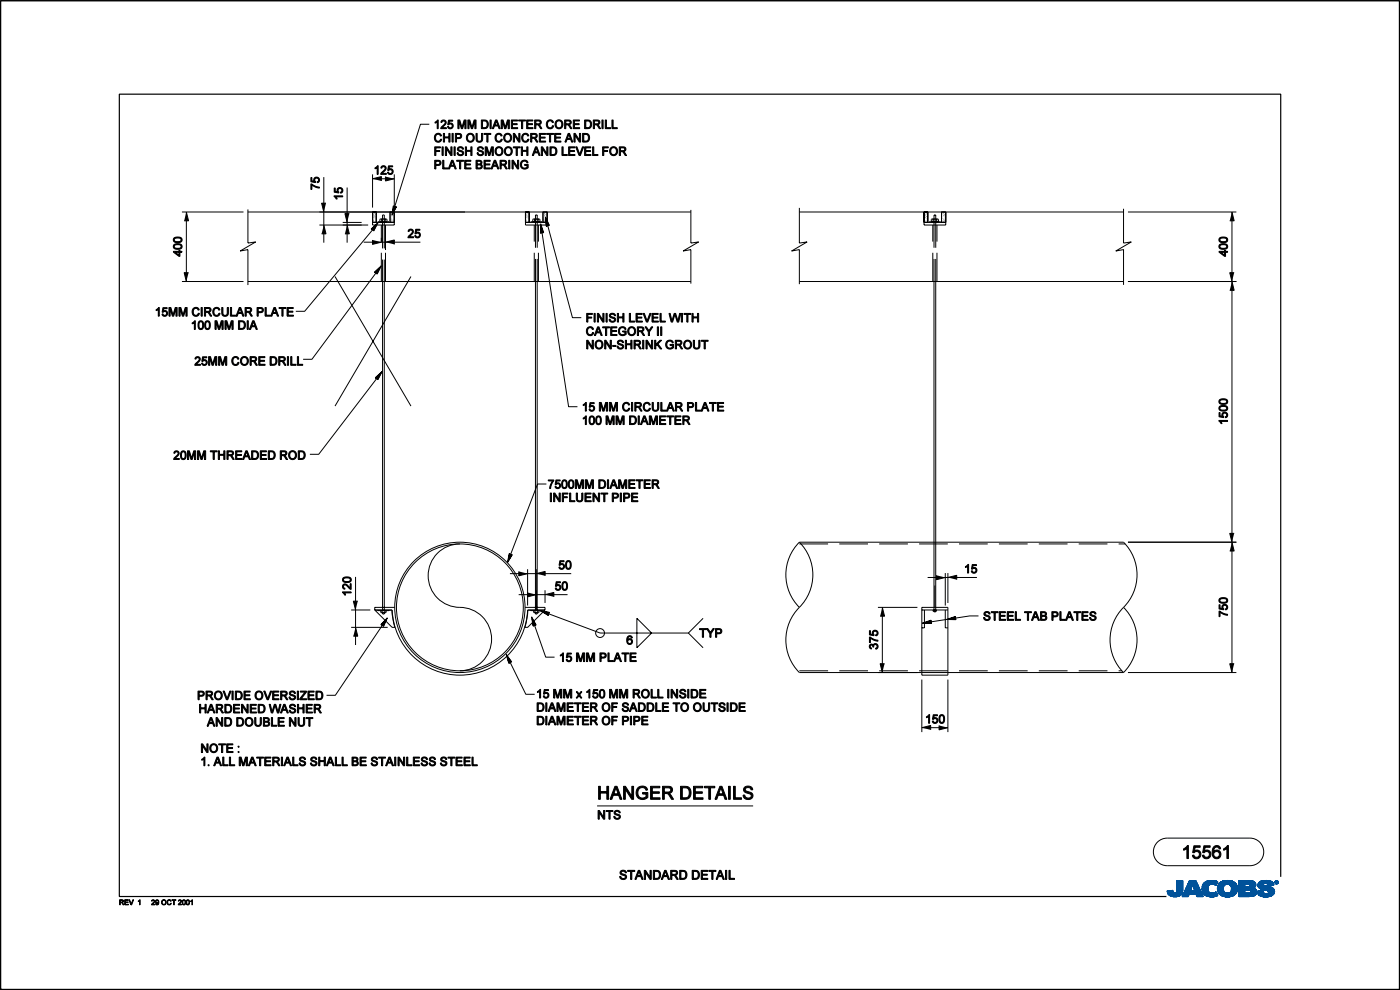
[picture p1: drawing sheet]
<svg xmlns="http://www.w3.org/2000/svg" width="297mm" height="210mm" viewBox="0 0 297 210" stroke-linecap="round" stroke-linejoin="round" font-family="sans-serif">
<path d="M271.7 186v-166h-246.4v170.2h222.1M.1 209.6v.3h296.8v-209.7h-296.8v209.7" fill="none" stroke="#000" stroke-width=".25"/>
<g fill="#000" stroke="#000" stroke-width=".21">
<path d="M79 37.9l1.9-.4v.9zM81.8 37.5l1.8 .4-1.8 .5zM39.5 45l.5 1.8h-.9zM39.1 57.8h.9l-.5 1.9zM68.7 47.7l.5 1.9h-1zM68.2 43.1h1l-.5 1.9zM73.6 47.7l.5 1.9h-.9zM73.2 45.3h.9l-.5 1.9zM79 50.9l1.9 .5-1.9 .4zM81.8 51.4l1.9-.5v.9zM261.4 45l.4 1.8h-.9zM260.9 57.8h.9l-.4 1.9z"/>
<path d="M261.4 59.7l.4 1.9h-.9zM261.4 115l.4 1.9h-.9zM260.9 113.1h.9l-.4 1.9zM75.4 133.1l.5 1.8h-.9zM75 127.5h.9l-.5 1.9zM110.1 121.2l1.8 .5-1.8 .4zM111.9 125.7l1.9 .4-1.9 .5zM113.8 121.7l1.8-.5v.9zM115.6 126.1l1.9-.4v.9zM187.2 128.8l.5 1.9h-1zM198.7 122l1.8 .5-1.8 .5zM201.1 122.5l1.9-.5v1z"/>
<path d="M186.7 140.8h1l-.5 1.9zM195.6 154.4l1.8-.5v.9zM199.2 153.9l1.9 .5-1.9 .4zM260.9 140.8h.9l-.4 1.9z"/>
<path d="M66 37.7h.2v.7l.5 .1a.6 .6 0 0 1 .3-.9 .6 .6 0 0 1 .8 .4 .6 .6 0 0 1-.5 .8v-.2a.4 .4 0 0 0 .2-.6 .4 .4 0 0 0-.6-.1 .4 .4 0 0 0 0 .6v.2l-.9-.1z" fill-rule="evenodd"/>
<path d="M79.6 35.6l.6-.5v1.9h-.2v-1.4l-.4 .2z" fill-rule="evenodd"/>
<path d="M81 35.3a.59 .59 0 0 1 .8 .1 .59 .59 0 0 1-.2 .8l-.5 .6h.9v.2h-1.2l.1-.4 .7-.7a.35 .35 0 0 0-.1-.5 .35 .35 0 0 0-.5 .3l-.2-.1z" fill-rule="evenodd"/>
<path d="M82.4 35.2h.9v.2h-.7l-.1 .5a.6 .6 0 0 1 .8 .3 .6 .6 0 0 1-.3 .8 .6 .6 0 0 1-.8-.5h.2a.4 .4 0 0 0 .6 .2 .4 .4 0 0 0 .1-.6 .4 .4 0 0 0-.6 .1l-.3-.1z" fill-rule="evenodd"/>
<path d="M92.2 31.2h1.2v.2h-.9v.5h.8v.2h-.8v.9h-.3z" fill-rule="evenodd"/>
<path d="M92.2 34h.7a.56 .56 0 0 1 .7 .5 .56 .56 0 0 1-.7 .6h-.4v.7h-.3zM92.5 34.2v.7h.4a.35 .35 0 0 0 .4-.3 .35 .35 0 0 0-.2-.4z" fill-rule="evenodd"/>
<path d="M92.3 25.9l.7-.4v1.8h-.2v-1.4l-.5 .2z" fill-rule="evenodd"/>
<path d="M92.4 28.5a.75 .75 0 0 1 1.3 .3l-.3 .1a.54 .54 0 0 0-.7-.4 .54 .54 0 0 0-.3 .7 .55 .55 0 0 0 .4 .7 .55 .55 0 0 0 .7-.4l.2 .1a.83 .83 0 0 1-1.1 .5 .83 .83 0 0 1-.4-1.2z" fill-rule="evenodd"/>
<path d="M93.8 31.2h.2v1.8h-.2z" fill-rule="evenodd"/>
<path d="M93.9 34h.3v1.6h.8v.2h-1.1z" fill-rule="evenodd"/>
<path d="M94.1 28.3h.2v.7h.9v-.7h.3v1.8h-.3v-.8h-.9v.8h-.2z" fill-rule="evenodd"/>
<path d="M94.5 31.2h.2l.9 1.4v-1.4h.3v1.8h-.3l-.9-1.4v1.4h-.2z" fill-rule="evenodd"/>
<path d="M93.7 25.6a.59 .59 0 0 1 .9 .1 .59 .59 0 0 1-.2 .9l-.6 .5h.9v.2h-1.2l.2-.4 .7-.6a.35 .35 0 0 0-.2-.6 .35 .35 0 0 0-.5 .3l-.2-.1z" fill-rule="evenodd"/>
<path d="M95.2 25.5h.8v.2h-.7l-.1 .5a.6 .6 0 0 1 .9 .3 .6 .6 0 0 1-.4 .8 .6 .6 0 0 1-.8-.5h.3a.4 .4 0 0 0 .5 .2 .4 .4 0 0 0 .1-.6 .4 .4 0 0 0-.6 .1l-.2-.1z" fill-rule="evenodd"/>
<path d="M95.8 34h.3l.7 1.8h-.3l-.2-.5h-.7l-.2 .5h-.3zM96 34.2l-.4 .9h.7z" fill-rule="evenodd"/>
<path d="M95.9 28.3h.2v1.8h-.2z" fill-rule="evenodd"/>
<path d="M96.3 31.2h.3v1.8h-.3z" fill-rule="evenodd"/>
<path d="M96.6 28.3h.7a.56 .56 0 0 1 .6 .5 .56 .56 0 0 1-.6 .6h-.5v.7h-.2zM96.8 28.5v.7h.5a.35 .35 0 0 0 .4-.3 .35 .35 0 0 0-.2-.4z" fill-rule="evenodd"/>
<path d="M97.2 31.3a.71 .71 0 0 1 1.1 .3h-.2a.38 .38 0 0 0-.5-.3 .38 .38 0 0 0-.3 .5l.8 .2a.6 .6 0 0 1 .1 .9 .6 .6 0 0 1-.9 0l-.3-.3v-.2h.2a.42 .42 0 0 0 .5 .4 .42 .42 0 0 0 .3-.5l-.6-.2a.47 .47 0 0 1-.4-.4 .47 .47 0 0 1 .2-.4z" fill-rule="evenodd"/>
<path d="M97.1 25.5h.4l.5 1.5 .5-1.5h.4v1.8h-.3v-1.6l-.5 1.6h-.2l-.5-1.6v1.6h-.3z" fill-rule="evenodd"/>
<path d="M96.9 34h1.4v.2h-.6v1.6h-.2v-1.6h-.6z" fill-rule="evenodd"/>
<path d="M98.6 34h1.3v.2h-1.1v.6h1v.2h-1v.6h1.1v.2h-1.3z" fill-rule="evenodd"/>
<path d="M98.7 31.2h.3v.7h.9v-.7h.2v1.8h-.2v-.9h-.9v.9h-.3z" fill-rule="evenodd"/>
<path d="M99.2 28.5a.9 .9 0 0 1 1.2 .1 .9 .9 0 0 1 0 1.2 .9 .9 0 0 1-1.2 .1l-.3-.7zM99.4 28.7a.7 .7 0 0 0-.2 .9 .7 .7 0 0 0 1 .2 .7 .7 0 0 0 .1-1 .7 .7 0 0 0-.9-.1z" fill-rule="evenodd"/>
<path d="M99.3 25.5h.4l.4 1.5 .5-1.5h.4v1.8h-.3v-1.6l-.4 1.6h-.3l-.5-1.6v1.6h-.2z" fill-rule="evenodd"/>
<path d="M101 34h.7a.46 .46 0 0 1 .5 .3 .46 .46 0 0 1-.2 .5 .52 .52 0 0 1 .3 .7 .52 .52 0 0 1-.6 .3h-.7zM101.2 34.2v.6h.6a.3 .3 0 0 0 .2-.4 .3 .3 0 0 0-.4-.2zM101.2 35v.6h.5a.33 .33 0 0 0 .4-.3 .33 .33 0 0 0-.5-.3z" fill-rule="evenodd"/>
<path d="M101.4 31.3a.71 .71 0 0 1 1.2 .3h-.3a.38 .38 0 0 0-.4-.3 .38 .38 0 0 0-.3 .5l.7 .2a.6 .6 0 0 1 .1 .9 .6 .6 0 0 1-.9 0l-.3-.3v-.2h.2a.42 .42 0 0 0 .5 .4 .42 .42 0 0 0 .4-.5l-.6-.2a.47 .47 0 0 1-.4-.4 .47 .47 0 0 1 .1-.4z" fill-rule="evenodd"/>
<path d="M102.1 25.5h.6a.92 .92 0 0 1 .9 .9 .92 .92 0 0 1-.8 .9h-.7zM102.4 25.7v1.4a.75 .75 0 0 0 1-.7 .75 .75 0 0 0-1-.7z" fill-rule="evenodd"/>
<path d="M101 28.3h.2v1.1a.48 .48 0 0 0 .5 .6 .48 .48 0 0 0 .4-.6v-1.1h.3v1.1a.71 .71 0 0 1-.7 .8 .71 .71 0 0 1-.7-.8z" fill-rule="evenodd"/>
<path d="M102.7 34h1.3v.2h-1.1v.6h1v.2h-1v.6h1.1v.2h-1.3z" fill-rule="evenodd"/>
<path d="M102.9 31.2h.4l.5 1.5 .5-1.5h.4v1.8h-.3v-1.6l-.5 1.6h-.2l-.5-1.6v1.6h-.3z" fill-rule="evenodd"/>
<path d="M102.7 28.3h1.4v.2h-.6v1.6h-.2v-1.6h-.6z" fill-rule="evenodd"/>
<path d="M104 25.5h.2v1.8h-.2z" fill-rule="evenodd"/>
<path d="M104.9 34h.2l.7 1.8h-.2l-.2-.5h-.8l-.2 .5h-.2zM105 34.2l-.3 .9h.6z" fill-rule="evenodd"/>
<path d="M105.1 25.5h.3l.7 1.8h-.2l-.2-.6h-.8l-.2 .6h-.3zM105.3 25.7l-.3 .8h.6z" fill-rule="evenodd"/>
<path d="M105.2 31.4a.9 .9 0 0 1 1.3 .1 .9 .9 0 0 1 0 1.2 .9 .9 0 0 1-1.3 0l-.2-.6zM105.4 31.5a.7 .7 0 0 0-.1 1 .7 .7 0 0 0 1 .1 .7 .7 0 0 0 .1-1 .7 .7 0 0 0-1-.1z" fill-rule="evenodd"/>
<path d="M106.1 34h.8a.5 .5 0 0 1 .6 .4 .5 .5 0 0 1-.5 .6l.6 .8h-.3l-.4-.6-.3-.2h-.3v.8h-.2zM106.3 34.2v.6h.5a.31 .31 0 0 0 .4-.3 .31 .31 0 0 0-.3-.3z" fill-rule="evenodd"/>
<path d="M105.2 28.5a.75 .75 0 0 1 1.3 .3l-.2 .1a.54 .54 0 0 0-.7-.4 .54 .54 0 0 0-.3 .7 .55 .55 0 0 0 .3 .7 .55 .55 0 0 0 .7-.4l.3 .1a.83 .83 0 0 1-1.2 .5 .83 .83 0 0 1-.4-1.2z" fill-rule="evenodd"/>
<path d="M106.3 25.5h.4l.5 1.5 .5-1.5h.4v1.8h-.3v-1.6l-.5 1.6h-.2l-.5-1.6v1.6h-.3z" fill-rule="evenodd"/>
<path d="M107.1 28.5a.9 .9 0 0 1 1.2 .1 .9 .9 0 0 1 0 1.2 .9 .9 0 0 1-1.2 .1l-.3-.7zM107.3 28.7a.7 .7 0 0 0-.2 .9 .7 .7 0 0 0 1 .2 .7 .7 0 0 0 .1-1 .7 .7 0 0 0-.9-.1z" fill-rule="evenodd"/>
<path d="M107.2 31.4a.9 .9 0 0 1 1.3 .1 .9 .9 0 0 1-.1 1.2 .9 .9 0 0 1-1.2 0l-.2-.6zM107.4 31.5a.7 .7 0 0 0-.1 1 .7 .7 0 0 0 1 .1 .7 .7 0 0 0 .1-1 .7 .7 0 0 0-1-.1z" fill-rule="evenodd"/>
<path d="M107.9 34h.3v1.8h-.3z" fill-rule="evenodd"/>
<path d="M108.5 25.5h1.3v.2h-1.1v.5h1v.2h-1v.7h1.1v.2h-1.3z" fill-rule="evenodd"/>
<path d="M108.6 34h.3l.9 1.4v-1.4h.2v1.8h-.2l-.9-1.4v1.4h-.3z" fill-rule="evenodd"/>
<path d="M108.9 28.3h.3l.9 1.4v-1.4h.2v1.8h-.3l-.9-1.4v1.4h-.2z" fill-rule="evenodd"/>
<path d="M108.9 31.2h1.4v.2h-.6v1.6h-.2v-1.6h-.6z" fill-rule="evenodd"/>
<path d="M110.6 31.2h.2v.7h1v-.7h.2v1.8h-.2v-.9h-1v.9h-.2z" fill-rule="evenodd"/>
<path d="M110 25.5h1.5v.2h-.6v1.6h-.3v-1.6h-.6z" fill-rule="evenodd"/>
<path d="M110.6 34.2a.82 .82 0 0 1 1.4 .3l-.2 .1a.64 .64 0 0 0-.9-.3 .64 .64 0 0 0-.2 .8 .67 .67 0 0 0 1.1 .4v-.4h-.5v-.2h.7v.7a.98 .98 0 0 1-1.4 0 .98 .98 0 0 1 0-1.4z" fill-rule="evenodd"/>
<path d="M111.7 25.5h1.3v.2h-1v.5h1v.2h-1v.7h1.1v.2h-1.4z" fill-rule="evenodd"/>
<path d="M110.9 28.5a.75 .75 0 0 1 1.3 .3l-.3 .1a.54 .54 0 0 0-.7-.4 .54 .54 0 0 0-.3 .7 .55 .55 0 0 0 .4 .7 .55 .55 0 0 0 .7-.4l.2 .1a.83 .83 0 0 1-1.1 .5 .83 .83 0 0 1-.4-1.2z" fill-rule="evenodd"/>
<path d="M112.6 28.3h.8a.5 .5 0 0 1 .6 .4 .5 .5 0 0 1-.5 .6l.6 .8h-.3l-.4-.6-.3-.2h-.3v.8h-.2zM112.8 28.5v.6h.5a.31 .31 0 0 0 .4-.2 .31 .31 0 0 0-.3-.4z" fill-rule="evenodd"/>
<path d="M113.6 31.2h.3l.7 1.8h-.3l-.2-.6h-.7l-.2 .6h-.3zM113.8 31.4l-.4 .8h.7z" fill-rule="evenodd"/>
<path d="M113.4 25.5h.8a.5 .5 0 0 1 .6 .4 .5 .5 0 0 1-.5 .5l.7 .9h-.3l-.4-.7-.4-.1h-.2v.8h-.3zM113.7 25.7v.6h.5a.31 .31 0 0 0 .4-.3 .31 .31 0 0 0-.4-.3z" fill-rule="evenodd"/>
<path d="M114.4 28.3h1.3v.2h-1v.6h.9v.2h-.9v.6h1.1v.2h-1.4z" fill-rule="evenodd"/>
<path d="M114.8 31.2h.3l.9 1.4v-1.4h.2v1.8h-.2l-.9-1.4v1.4h-.3z" fill-rule="evenodd"/>
<path d="M116 28.3h1.4v.2h-.6v1.6h-.2v-1.6h-.6z" fill-rule="evenodd"/>
<path d="M116.7 31.2h.6a.92 .92 0 0 1 .9 .9 .92 .92 0 0 1-.9 .9h-.6zM116.9 31.4v1.4a.75 .75 0 0 0 1-.7 .75 .75 0 0 0-1-.7z" fill-rule="evenodd"/>
<path d="M116.1 25.7a.75 .75 0 0 1 1.3 .3h-.2a.54 .54 0 0 0-.7-.3 .54 .54 0 0 0-.4 .7 .55 .55 0 0 0 .4 .7 .55 .55 0 0 0 .7-.5l.3 .1a.83 .83 0 0 1-1.2 .6 .83 .83 0 0 1-.4-1.2z" fill-rule="evenodd"/>
<path d="M117.7 28.3h1.3v.2h-1.1v.6h1v.2h-1v.6h1.1v.2h-1.3z" fill-rule="evenodd"/>
<path d="M118 25.7a.9 .9 0 0 1 1.2 .1 .9 .9 0 0 1 0 1.2 .9 .9 0 0 1-1.2 .1l-.3-.7zM118.2 25.8a.7 .7 0 0 0-.2 1 .7 .7 0 0 0 1 .1 .7 .7 0 0 0 .1-1 .7 .7 0 0 0-.9-.1z" fill-rule="evenodd"/>
<path d="M119.2 31.2h.3v1.6h.8v.2h-1.1z" fill-rule="evenodd"/>
<path d="M119.8 25.5h.8a.5 .5 0 0 1 .6 .4 .5 .5 0 0 1-.5 .5l.6 .9h-.3l-.3-.7-.4-.1h-.3v.8h-.2zM120 25.7v.6h.5a.31 .31 0 0 0 .4-.3 .31 .31 0 0 0-.3-.3z" fill-rule="evenodd"/>
<path d="M120.5 28.3h.3l.7 1.8h-.2l-.2-.5h-.8l-.2 .5h-.3zM120.7 28.5l-.3 .9h.6z" fill-rule="evenodd"/>
<path d="M120.6 31.2h1.3v.2h-1v.5h1v.2h-1v.7h1.1v.2h-1.4z" fill-rule="evenodd"/>
<path d="M121.6 25.5h1.3v.2h-1v.5h1v.2h-1v.7h1.1v.2h-1.4z" fill-rule="evenodd"/>
<path d="M121.8 28.3h.2l.9 1.4v-1.4h.3v1.8h-.3l-.9-1.4v1.4h-.2z" fill-rule="evenodd"/>
<path d="M122.1 31.2h.3l.6 1.6 .6-1.6h.2l-.7 1.8h-.3z" fill-rule="evenodd"/>
<path d="M123.6 28.3h.6a.92 .92 0 0 1 .9 .9 .92 .92 0 0 1-.9 .9h-.6zM123.8 28.5v1.4a.75 .75 0 0 0 1-.7 .75 .75 0 0 0-1-.7z" fill-rule="evenodd"/>
<path d="M124 31.2h1.3v.2h-1v.5h1v.2h-1v.7h1.1v.2h-1.4z" fill-rule="evenodd"/>
<path d="M124 25.5h.6a.92 .92 0 0 1 .9 .9 .92 .92 0 0 1-.8 .9h-.7zM124.3 25.7v1.4a.75 .75 0 0 0 1-.7 .75 .75 0 0 0-1-.7z" fill-rule="evenodd"/>
<path d="M125.7 31.2h.3v1.6h.8v.2h-1.1z" fill-rule="evenodd"/>
<path d="M125.9 25.5h.8a.5 .5 0 0 1 .6 .4 .5 .5 0 0 1-.5 .5l.6 .9h-.3l-.4-.7-.3-.1h-.3v.8h-.2zM126.1 25.7v.6h.5a.31 .31 0 0 0 .4-.3 .31 .31 0 0 0-.3-.3z" fill-rule="evenodd"/>
<path d="M127.7 25.5h.2v1.8h-.2z" fill-rule="evenodd"/>
<path d="M127.8 31.2h1.2v.2h-.9v.5h.8v.2h-.8v.9h-.3z" fill-rule="evenodd"/>
<path d="M128.4 25.5h.3v1.6h.8v.2h-1.1z" fill-rule="evenodd"/>
<path d="M129.6 31.4a.9 .9 0 0 1 1.2 .1 .9 .9 0 0 1 0 1.2 .9 .9 0 0 1-1.3 0l-.2-.6zM129.7 31.5a.7 .7 0 0 0-.1 1 .7 .7 0 0 0 1 .1 .7 .7 0 0 0 .1-1 .7 .7 0 0 0-1-.1z" fill-rule="evenodd"/>
<path d="M129.8 25.5h.3v1.6h.8v.2h-1.1z" fill-rule="evenodd"/>
<path d="M131.4 31.2h.8a.5 .5 0 0 1 .6 .4 .5 .5 0 0 1-.5 .5l.6 .9h-.3l-.4-.7-.3-.1h-.3v.8h-.2zM131.6 31.4v.6h.5a.31 .31 0 0 0 .4-.3 .31 .31 0 0 0-.3-.3z" fill-rule="evenodd"/>
<path d="M36.9 51.9a1.34 1.34 0 0 1 1.7 .2 .67 .67 0 0 1-.2 .7 .67 .67 0 0 1-.7 .1 .65 .65 0 0 1-.8-.2 .65 .65 0 0 1 0-.8zM37.1 52.1a.45 .45 0 0 0 0 .5 .45 .45 0 0 0 .6 .1 .44 .44 0 0 0 .6-.1 .44 .44 0 0 0-.1-.6l-.7-.1z" fill-rule="evenodd"/>
<path d="M36.9 50.5a1.34 1.34 0 0 1 1.7 .2 .67 .67 0 0 1-.2 .7 .67 .67 0 0 1-.7 .1 .65 .65 0 0 1-.8-.2 .65 .65 0 0 1 0-.8zM37.1 50.7a.45 .45 0 0 0 0 .5 .45 .45 0 0 0 .6 .1 .44 .44 0 0 0 .6-.2 .44 .44 0 0 0-.1-.6h-.7z" fill-rule="evenodd"/>
<path d="M36.8 53.3h1.2v-.2h.2v.2h.4v.2h-.4v.9h-.2l-1.2-.9zM37.2 53.5l.8 .6v-.6z" fill-rule="evenodd"/>
<path d="M66 39l.9 .5 .9 .2v.2l-.9-.2-.7-.5v1h-.2z" fill-rule="evenodd"/>
<path d="M70.9 39.9h.2v.7l.5 .1a.6 .6 0 0 1 .3-.9 .6 .6 0 0 1 .8 .4 .6 .6 0 0 1-.5 .8v-.2a.4 .4 0 0 0 .2-.6 .4 .4 0 0 0-.6-.1 .4 .4 0 0 0 .1 .6v.2l-1-.1z" fill-rule="evenodd"/>
<path d="M70.9 41.5h1.8v.3h-1.4l.2 .4h-.2z" fill-rule="evenodd"/>
<path d="M86.7 48.7a.59 .59 0 0 1 .9 .1 .59 .59 0 0 1-.2 .9l-.6 .5h.9v.2h-1.2l.2-.4 .7-.6a.35 .35 0 0 0-.1-.6 .35 .35 0 0 0-.5 .3h-.2z" fill-rule="evenodd"/>
<path d="M88.2 48.6h.9v.2h-.7l-.1 .6a.6 .6 0 0 1 .8 .2 .6 .6 0 0 1-.4 .9 .6 .6 0 0 1-.7-.5l.2-.1a.4 .4 0 0 0 .6 .3 .4 .4 0 0 0 .1-.7 .4 .4 0 0 0-.7 .1h-.2z" fill-rule="evenodd"/>
<path d="M258.7 51.9a1.34 1.34 0 0 1 1.7 .2 .67 .67 0 0 1-.2 .7 .67 .67 0 0 1-.7 .1 .65 .65 0 0 1-.8-.2 .65 .65 0 0 1 0-.8zM258.9 52.1a.45 .45 0 0 0 0 .5 .45 .45 0 0 0 .6 .1 .44 .44 0 0 0 .6-.1 .44 .44 0 0 0-.1-.6l-.7-.1z" fill-rule="evenodd"/>
<path d="M258.7 50.5a1.34 1.34 0 0 1 1.7 .2 .67 .67 0 0 1-.2 .7 .67 .67 0 0 1-.7 .1 .65 .65 0 0 1-.8-.2 .65 .65 0 0 1 0-.8zM258.9 50.7a.45 .45 0 0 0 0 .5 .45 .45 0 0 0 .6 .1 .44 .44 0 0 0 .6-.2 .44 .44 0 0 0-.1-.6h-.7z" fill-rule="evenodd"/>
<path d="M258.6 53.3h1.2v-.2h.2v.2h.4v.2h-.4v.9h-.2l-1.2-.9zM259 53.5l.8 .6v-.6z" fill-rule="evenodd"/>
<path d="M33.1 65.7l.7-.5v1.9h-.2v-1.5l-.5 .3z" fill-rule="evenodd"/>
<path d="M34.6 65.3h.9v.2h-.8v.5a.6 .6 0 0 1 .8 .3 .6 .6 0 0 1-.4 .8 .6 .6 0 0 1-.7-.5h.2a.4 .4 0 0 0 .6 .2 .4 .4 0 0 0 0-.6 .4 .4 0 0 0-.6 .1l-.2-.1z" fill-rule="evenodd"/>
<path d="M35.8 65.2h.4l.5 1.6 .5-1.6h.4v1.9h-.3v-1.7l-.5 1.7h-.2l-.5-1.7v1.7h-.3z" fill-rule="evenodd"/>
<path d="M38 65.2h.4l.4 1.6 .5-1.6h.4v1.9h-.3v-1.7l-.4 1.7h-.3l-.5-1.7v1.7h-.2z" fill-rule="evenodd"/>
<path d="M40.8 68.5l.6-.5v1.9h-.2v-1.5l-.4 .3z" fill-rule="evenodd"/>
<path d="M42.3 68.1a.66 .66 0 0 1 .7 .1 .66 .66 0 0 1 .2 .8 .66 .66 0 0 1-.6 .9 .66 .66 0 0 1-.6-.9zM42.3 68.4v.1a.73 .73 0 0 0 .5 1.2 .76 .76 0 0 0 .3-.8 .76 .76 0 0 0-.7-.6z" fill-rule="evenodd"/>
<path d="M41 65.4a.74 .74 0 0 1 1.3 .3l-.3 .1a.54 .54 0 0 0-.7-.4 .54 .54 0 0 0-.3 .7 .55 .55 0 0 0 .4 .8 .55 .55 0 0 0 .7-.5l.2 .1a.83 .83 0 0 1-1.1 .6 .83 .83 0 0 1-.4-1.2z" fill-rule="evenodd"/>
<path d="M41.5 75.8a.59 .59 0 0 1 .9 .1 .59 .59 0 0 1-.2 .8l-.6 .6h.9v.2h-1.2l.2-.4 .7-.6a.35 .35 0 0 0-.1-.6 .35 .35 0 0 0-.5 .3l-.2-.1z" fill-rule="evenodd"/>
<path d="M42.7 65.2h.2v1.9h-.2z" fill-rule="evenodd"/>
<path d="M43 75.7h.9v.2h-.7l-.1 .5a.6 .6 0 0 1 .8 .3 .6 .6 0 0 1-.4 .8 .6 .6 0 0 1-.7-.5h.2a.4 .4 0 0 0 .6 .2 .4 .4 0 0 0 0-.6 .4 .4 0 0 0-.6 .1l-.2-.1z" fill-rule="evenodd"/>
<path d="M43.4 65.2h.8a.5 .5 0 0 1 .6 .5 .5 .5 0 0 1-.5 .5l.6 .9h-.3l-.4-.7-.3-.1h-.3v.8h-.2zM43.6 65.4v.6h.5a.31 .31 0 0 0 .4-.2 .31 .31 0 0 0-.3-.4z" fill-rule="evenodd"/>
<path d="M43.7 68.1a.66 .66 0 0 1 .8 .1 .66 .66 0 0 1 .1 .8 .66 .66 0 0 1-.6 .9 .66 .66 0 0 1-.6-.9zM43.7 68.4v.1a.73 .73 0 0 0 .5 1.2 .76 .76 0 0 0 .3-.8 .76 .76 0 0 0-.6-.6z" fill-rule="evenodd"/>
<path d="M44.3 75.7h.4l.4 1.5 .5-1.5h.4v1.8h-.3v-1.6l-.4 1.6h-.3l-.5-1.6v1.6h-.2z" fill-rule="evenodd"/>
<path d="M45.6 68h.4l.5 1.6 .4-1.6h.4v1.9h-.2v-1.7l-.5 1.7h-.3l-.4-1.7v1.7h-.3z" fill-rule="evenodd"/>
<path d="M46.4 75.7h.4l.4 1.5 .5-1.5h.4v1.8h-.2v-1.6l-.5 1.6h-.3l-.5-1.6v1.6h-.2z" fill-rule="evenodd"/>
<path d="M45.4 65.4a.74 .74 0 0 1 1.3 .3l-.3 .1a.54 .54 0 0 0-.7-.4 .54 .54 0 0 0-.3 .7 .55 .55 0 0 0 .4 .8 .55 .55 0 0 0 .6-.5l.3 .1a.83 .83 0 0 1-1.1 .6 .83 .83 0 0 1-.4-1.2z" fill-rule="evenodd"/>
<path d="M47.7 68h.4l.5 1.6 .5-1.6h.4v1.9h-.3v-1.7l-.5 1.7h-.2l-.5-1.7v1.7h-.3z" fill-rule="evenodd"/>
<path d="M47 65.2h.3v1.1a.48 .48 0 0 0 .4 .6 .48 .48 0 0 0 .5-.6v-1.1h.3v1.1a.71 .71 0 0 1-.8 .8 .71 .71 0 0 1-.7-.8z" fill-rule="evenodd"/>
<path d="M48.9 65.2h.2v1.7h.9v.2h-1.1z" fill-rule="evenodd"/>
<path d="M50.8 65.2h.3l.7 1.9h-.3l-.2-.6h-.8l-.2 .6h-.2zM50.9 65.4l-.3 .9h.6z" fill-rule="evenodd"/>
<path d="M49.4 75.9a.74 .74 0 0 1 1.3 .3h-.3a.54 .54 0 0 0-.6-.3 .54 .54 0 0 0-.4 .7 .55 .55 0 0 0 .4 .7 .55 .55 0 0 0 .7-.5l.2 .1a.83 .83 0 0 1-1.1 .6 .83 .83 0 0 1-.4-1.2z" fill-rule="evenodd"/>
<path d="M50.6 68h.6a.92 .92 0 0 1 .9 .9 .92 .92 0 0 1-.9 1h-.6zM50.8 68.2v1.5a.75 .75 0 0 0 1-.7 .75 .75 0 0 0-1-.8z" fill-rule="evenodd"/>
<path d="M51.2 75.9a.9 .9 0 0 1 1.3 .1 .9 .9 0 0 1 0 1.2 .9 .9 0 0 1-1.3 .1l-.2-.7zM51.4 76a.7 .7 0 0 0-.1 1 .7 .7 0 0 0 1 .1 .7 .7 0 0 0 .1-1 .7 .7 0 0 0-1-.1z" fill-rule="evenodd"/>
<path d="M52 65.2h.8a.5 .5 0 0 1 .6 .5 .5 .5 0 0 1-.5 .5l.6 .9h-.2l-.4-.7-.4-.1h-.3v.8h-.2zM52.2 65.4v.6h.5a.31 .31 0 0 0 .5-.2 .31 .31 0 0 0-.4-.4z" fill-rule="evenodd"/>
<path d="M52.4 68h.3v1.9h-.3z" fill-rule="evenodd"/>
<path d="M53.6 68h.3l.7 1.9h-.3l-.2-.6h-.7l-.2 .6h-.3zM53.8 68.2l-.4 .9h.7z" fill-rule="evenodd"/>
<path d="M53.1 75.7h.7a.5 .5 0 0 1 .7 .4 .5 .5 0 0 1-.5 .5l.6 .9h-.3l-.4-.7-.3-.1h-.3v.8h-.2zM53.3 75.9v.6h.5a.31 .31 0 0 0 .4-.3 .31 .31 0 0 0-.3-.3z" fill-rule="evenodd"/>
<path d="M54.5 65.2h.7a.56 .56 0 0 1 .7 .6 .56 .56 0 0 1-.7 .5h-.4v.8h-.3zM54.8 65.4v.7h.4a.35 .35 0 0 0 .4-.2 .35 .35 0 0 0-.2-.4z" fill-rule="evenodd"/>
<path d="M54.9 75.7h1.3v.2h-1.1v.5h1v.2h-1v.7h1.1v.2h-1.3z" fill-rule="evenodd"/>
<path d="M56.2 65.2h.3v1.7h.9v.2h-1.2z" fill-rule="evenodd"/>
<path d="M57.3 75.7h.6a.92 .92 0 0 1 .9 .9 .92 .92 0 0 1-.9 .9h-.6zM57.5 75.9v1.4a.75 .75 0 0 0 1-.7 .75 .75 0 0 0-1-.7z" fill-rule="evenodd"/>
<path d="M58.1 65.2h.3l.7 1.9h-.3l-.2-.6h-.7l-.2 .6h-.3zM58.3 65.4l-.3 .9h.6z" fill-rule="evenodd"/>
<path d="M59.1 75.7h.8a.5 .5 0 0 1 .6 .4 .5 .5 0 0 1-.5 .5l.7 .9h-.3l-.4-.7-.4-.1h-.2v.8h-.3zM59.4 75.9v.6h.5a.31 .31 0 0 0 .4-.3 .31 .31 0 0 0-.4-.3z" fill-rule="evenodd"/>
<path d="M59.2 65.2h1.4v.2h-.6v1.7h-.2v-1.7h-.6z" fill-rule="evenodd"/>
<path d="M60.9 65.2h1.3v.2h-1.1v.6h1v.2h-1v.7h1.1v.2h-1.3z" fill-rule="evenodd"/>
<path d="M61 75.7h.2v1.8h-.2z" fill-rule="evenodd"/>
<path d="M61.7 75.7h.2v1.6h.9v.2h-1.1z" fill-rule="evenodd"/>
<path d="M63.1 75.7h.2v1.6h.9v.2h-1.1z" fill-rule="evenodd"/>
<path d="M124.5 66.5h1.2v.2h-1v.6h.8v.2h-.8v.8h-.2z" fill-rule="evenodd"/>
<path d="M124.5 72.2h.2l.9 1.4v-1.4h.3v1.8h-.3l-.9-1.4v1.4h-.2z" fill-rule="evenodd"/>
<path d="M124.6 69.5a.75 .75 0 0 1 1.3 .3l-.2 .1a.54 .54 0 0 0-.7-.4 .54 .54 0 0 0-.4 .7 .55 .55 0 0 0 .4 .8 .55 .55 0 0 0 .7-.5l.2 .1a.83 .83 0 0 1-1.1 .6 .83 .83 0 0 1-.4-1.2z" fill-rule="evenodd"/>
<path d="M126 66.5h.3v1.8h-.3z" fill-rule="evenodd"/>
<path d="M126.8 69.3h.3l.7 1.9h-.3l-.2-.6h-.8l-.2 .6h-.2zM126.9 69.5l-.3 .9h.6z" fill-rule="evenodd"/>
<path d="M126.5 72.4a.9 .9 0 0 1 1.2 .1 .9 .9 0 0 1 0 1.2 .9 .9 0 0 1-1.2 .1l-.3-.7zM126.7 72.5a.7 .7 0 0 0-.2 1 .7 .7 0 0 0 1 .1 .7 .7 0 0 0 .1-.9 .7 .7 0 0 0-.9-.2z" fill-rule="evenodd"/>
<path d="M126.7 66.5h.3l.9 1.4v-1.4h.2v1.8h-.2l-.9-1.4v1.4h-.3z" fill-rule="evenodd"/>
<path d="M128.3 72.2h.2l.9 1.4v-1.4h.3v1.8h-.3l-.9-1.4v1.4h-.2z" fill-rule="evenodd"/>
<path d="M127.9 69.3h1.4v.2h-.6v1.7h-.2v-1.7h-.6z" fill-rule="evenodd"/>
<path d="M128.6 66.5h.2v1.8h-.2z" fill-rule="evenodd"/>
<path d="M129.4 66.6a.71 .71 0 0 1 1.2 .4h-.3a.38 .38 0 0 0-.4-.4 .38 .38 0 0 0-.3 .5l.7 .3a.6 .6 0 0 1 .1 .8 .6 .6 0 0 1-.8 .1l-.4-.4v-.2h.2a.42 .42 0 0 0 .5 .5 .42 .42 0 0 0 .4-.6l-.6-.2a.47 .47 0 0 1-.4-.3 .47 .47 0 0 1 .1-.5z" fill-rule="evenodd"/>
<path d="M129.6 69.3h1.3v.2h-1.1v.6h1v.2h-1v.7h1.1v.2h-1.3z" fill-rule="evenodd"/>
<path d="M130 73.3h.7v.2h-.7z" fill-rule="evenodd"/>
<path d="M131.1 72.3a.71 .71 0 0 1 1.2 .4h-.3a.38 .38 0 0 0-.4-.4 .38 .38 0 0 0-.3 .5l.7 .3a.6 .6 0 0 1 .1 .8 .6 .6 0 0 1-.9 .1l-.3-.4v-.2h.2a.42 .42 0 0 0 .5 .5 .42 .42 0 0 0 .4-.6l-.6-.2a.47 .47 0 0 1-.4-.3 .47 .47 0 0 1 .1-.5z" fill-rule="evenodd"/>
<path d="M131 66.5h.2v.7h.9v-.7h.3v1.8h-.3v-.9h-.9v.9h-.2z" fill-rule="evenodd"/>
<path d="M131.4 69.6a.82 .82 0 0 1 1.4 .2l-.2 .1a.64 .64 0 0 0-.9-.3 .64 .64 0 0 0-.3 .9 .67 .67 0 0 0 1.2 .3v-.4h-.5v-.2h.7v.7a.98 .98 0 0 1-1.4 .1 .98 .98 0 0 1 0-1.4z" fill-rule="evenodd"/>
<path d="M132.7 72.2h.2v.7h.9v-.7h.3v1.8h-.3v-.9h-.9v.9h-.2z" fill-rule="evenodd"/>
<path d="M133.4 69.6a.9 .9 0 0 1 1.2 0 .9 .9 0 0 1 0 1.3 .9 .9 0 0 1-1.2 0l-.2-.6zM133.6 69.7a.7 .7 0 0 0-.2 1 .7 .7 0 0 0 1 .1 .7 .7 0 0 0 .2-1 .7 .7 0 0 0-1-.1z" fill-rule="evenodd"/>
<path d="M133.5 66.5h.3v1.6h.8v.2h-1.1z" fill-rule="evenodd"/>
<path d="M134.5 72.2h.8a.5 .5 0 0 1 .6 .4 .5 .5 0 0 1-.5 .6l.6 .8h-.2l-.4-.6-.4-.2h-.3v.8h-.2zM134.7 72.4v.6h.5a.31 .31 0 0 0 .5-.3 .31 .31 0 0 0-.4-.3z" fill-rule="evenodd"/>
<path d="M134.9 66.5h1.3v.2h-1v.6h1v.2h-1v.6h1.1v.2h-1.4z" fill-rule="evenodd"/>
<path d="M135.2 69.3h.8a.5 .5 0 0 1 .6 .5 .5 .5 0 0 1-.5 .5l.7 .9h-.3l-.4-.7-.4-.1h-.2v.8h-.3zM135.5 69.5v.6h.5a.31 .31 0 0 0 .4-.2 .31 .31 0 0 0-.4-.4z" fill-rule="evenodd"/>
<path d="M136.3 72.2h.3v1.8h-.3z" fill-rule="evenodd"/>
<path d="M137 72.2h.3l.9 1.4v-1.4h.3v1.8h-.3l-.9-1.4v1.4h-.3z" fill-rule="evenodd"/>
<path d="M136.4 66.5h.3l.6 1.6 .6-1.6h.2l-.7 1.8h-.3z" fill-rule="evenodd"/>
<path d="M136.8 69.3h.3l.6 .8 .5-.8h.3l-.7 1.1v.8h-.3v-.8z" fill-rule="evenodd"/>
<path d="M138.3 66.5h1.3v.2h-1v.6h1v.2h-1v.6h1.1v.2h-1.4z" fill-rule="evenodd"/>
<path d="M138.9 72.2h.2v.9l.9-.9h.4l-.8 .7 .8 1.1h-.3l-.7-.9-.3 .3v.6h-.2z" fill-rule="evenodd"/>
<path d="M139.4 69.3h.3v1.9h-.3z" fill-rule="evenodd"/>
<path d="M140 66.5h.3v1.6h.8v.2h-1.1z" fill-rule="evenodd"/>
<path d="M140.2 69.3h.2v1.9h-.2z" fill-rule="evenodd"/>
<path d="M141.5 72.4a.82 .82 0 0 1 1.3 .3h-.2a.64 .64 0 0 0-.9-.3 .64 .64 0 0 0-.2 .9 .67 .67 0 0 0 1.1 .3v-.3h-.5v-.2h.8v.7a.98 .98 0 0 1-1.4 0 .98 .98 0 0 1 0-1.4z" fill-rule="evenodd"/>
<path d="M141.9 66.5h.3l.3 1.6 .5-1.6h.3l.5 1.6 .4-1.6h.2l-.4 1.8h-.3l-.5-1.6-.5 1.6h-.3z" fill-rule="evenodd"/>
<path d="M143.3 72.2h.8a.5 .5 0 0 1 .6 .4 .5 .5 0 0 1-.5 .6l.6 .8h-.3l-.4-.6-.3-.2h-.3v.8h-.2zM143.5 72.4v.6h.5a.31 .31 0 0 0 .4-.3 .31 .31 0 0 0-.3-.3z" fill-rule="evenodd"/>
<path d="M144.5 66.5h.3v1.8h-.3z" fill-rule="evenodd"/>
<path d="M145.3 72.4a.9 .9 0 0 1 1.2 .1 .9 .9 0 0 1 0 1.2 .9 .9 0 0 1-1.2 .1l-.3-.7zM145.5 72.5a.7 .7 0 0 0-.2 1 .7 .7 0 0 0 1 .1 .7 .7 0 0 0 .1-.9 .7 .7 0 0 0-.9-.2z" fill-rule="evenodd"/>
<path d="M145.1 66.5h1.5v.2h-.7v1.6h-.2v-1.6h-.6z" fill-rule="evenodd"/>
<path d="M146.8 66.5h.2v.7h1v-.7h.2v1.8h-.2v-.9h-1v.9h-.2z" fill-rule="evenodd"/>
<path d="M147.1 72.2h.2v1a.48 .48 0 0 0 .5 .6 .48 .48 0 0 0 .4-.6v-1h.3v1a.71 .71 0 0 1-.7 .9 .71 .71 0 0 1-.7-.9z" fill-rule="evenodd"/>
<path d="M148.8 72.2h1.4v.2h-.6v1.6h-.2v-1.6h-.6z" fill-rule="evenodd"/>
<path d="M37 95.8a.59 .59 0 0 1 .9 .1 .59 .59 0 0 1-.2 .8l-.6 .6h.9v.2h-1.2l.2-.4 .7-.7a.35 .35 0 0 0-.1-.5 .35 .35 0 0 0-.5 .3l-.2-.1z" fill-rule="evenodd"/>
<path d="M38.6 95.7a.66 .66 0 0 1 .7 .1 .66 .66 0 0 1 .2 .8 .66 .66 0 0 1-.6 .9 .66 .66 0 0 1-.6-.9zM38.6 96v.1a.73 .73 0 0 0 .4 1.2 .76 .76 0 0 0 .4-.8 .76 .76 0 0 0-.7-.6z" fill-rule="evenodd"/>
<path d="M39.8 95.6h.4l.4 1.6 .5-1.6h.4v1.9h-.2v-1.7l-.5 1.7h-.3l-.5-1.7v1.7h-.2z" fill-rule="evenodd"/>
<path d="M41.9 95.6h.4l.5 1.6 .4-1.6h.4v1.9h-.2v-1.7l-.5 1.7h-.3l-.5-1.7v1.7h-.2z" fill-rule="evenodd"/>
<path d="M44.6 95.6h1.5v.2h-.6v1.7h-.3v-1.7h-.6z" fill-rule="evenodd"/>
<path d="M46.3 95.6h.3v.8h.9v-.8h.2v1.9h-.2v-.9h-.9v.9h-.3z" fill-rule="evenodd"/>
<path d="M48.1 95.6h.8a.5 .5 0 0 1 .7 .4 .5 .5 0 0 1-.5 .6l.6 .9h-.3l-.4-.7-.3-.1h-.3v.8h-.3zM48.4 95.8v.6h.5a.31 .31 0 0 0 .4-.2 .31 .31 0 0 0-.4-.4z" fill-rule="evenodd"/>
<path d="M50 95.6h1.3v.2h-1.1v.6h1v.2h-1v.7h1.1v.2h-1.3z" fill-rule="evenodd"/>
<path d="M52.2 95.6h.2l.7 1.9h-.2l-.2-.6h-.8l-.2 .6h-.2zM52.3 95.8l-.3 .9h.6z" fill-rule="evenodd"/>
<path d="M53.4 95.6h.6a.92 .92 0 0 1 .9 .9 .92 .92 0 0 1-.9 1h-.6zM53.6 95.8v1.5a.75 .75 0 0 0 1-.8 .75 .75 0 0 0-1-.7z" fill-rule="evenodd"/>
<path d="M55.2 95.6h1.3v.2h-1v.6h1v.2h-1v.7h1.1v.2h-1.4z" fill-rule="evenodd"/>
<path d="M56.9 95.6h.6a.92 .92 0 0 1 .9 .9 .92 .92 0 0 1-.8 1h-.7zM57.2 95.8v1.5a.75 .75 0 0 0 1-.8 .75 .75 0 0 0-1-.7z" fill-rule="evenodd"/>
<path d="M59.5 95.6h.7a.5 .5 0 0 1 .7 .4 .5 .5 0 0 1-.5 .6l.6 .9h-.3l-.4-.7-.3-.1h-.3v.8h-.2zM59.7 95.8v.6h.5a.31 .31 0 0 0 .4-.2 .31 .31 0 0 0-.3-.4z" fill-rule="evenodd"/>
<path d="M61.5 95.9a.9 .9 0 0 1 1.2 0 .9 .9 0 0 1 0 1.3 .9 .9 0 0 1-1.3 0l-.2-.6zM61.6 96a.7 .7 0 0 0-.1 1 .7 .7 0 0 0 1 .1 .7 .7 0 0 0 .1-1 .7 .7 0 0 0-1-.1z" fill-rule="evenodd"/>
<path d="M63.3 95.6h.6a.92 .92 0 0 1 .9 .9 .92 .92 0 0 1-.9 1h-.6zM63.5 95.8v1.5a.75 .75 0 0 0 1-.8 .75 .75 0 0 0-1-.7z" fill-rule="evenodd"/>
<path d="M123.7 85.8l.7-.4v1.8h-.2v-1.4l-.5 .2z" fill-rule="evenodd"/>
<path d="M123.7 88.7l.7-.5v1.9h-.2v-1.5l-.5 .3z" fill-rule="evenodd"/>
<path d="M125.2 85.4h.9v.2h-.8v.5a.6 .6 0 0 1 .8 .3 .6 .6 0 0 1-.4 .8 .6 .6 0 0 1-.7-.4l.2-.1a.4 .4 0 0 0 .6 .2 .4 .4 0 0 0 0-.6 .4 .4 0 0 0-.6 .1h-.2z" fill-rule="evenodd"/>
<path d="M125.2 88.3a.66 .66 0 0 1 .8 .1 .66 .66 0 0 1 .2 .8 .66 .66 0 0 1-.6 .9 .66 .66 0 0 1-.6-.9zM125.3 88.6l-.1 .1a.73 .73 0 0 0 .5 1.1 .76 .76 0 0 0 .3-.7 .76 .76 0 0 0-.6-.6z" fill-rule="evenodd"/>
<path d="M126.6 88.3a.66 .66 0 0 1 .8 .1 .66 .66 0 0 1 .2 .8 .66 .66 0 0 1-.6 .9 .66 .66 0 0 1-.6-.9zM126.7 88.6l-.1 .1a.73 .73 0 0 0 .5 1.1 .76 .76 0 0 0 .3-.7 .76 .76 0 0 0-.6-.6z" fill-rule="evenodd"/>
<path d="M127.1 85.4h.4l.5 1.5 .5-1.5h.4v1.8h-.3v-1.6l-.5 1.6h-.2l-.5-1.6v1.6h-.3z" fill-rule="evenodd"/>
<path d="M128.6 88.2h.4l.4 1.6 .5-1.6h.4v1.9h-.3v-1.7l-.4 1.7h-.3l-.5-1.7v1.7h-.2z" fill-rule="evenodd"/>
<path d="M129.3 85.4h.4l.4 1.5 .5-1.5h.4v1.8h-.2v-1.6l-.5 1.6h-.3l-.5-1.6v1.6h-.2z" fill-rule="evenodd"/>
<path d="M130.7 88.2h.4l.4 1.6 .5-1.6h.4v1.9h-.2v-1.7l-.5 1.7h-.3l-.5-1.7v1.7h-.2z" fill-rule="evenodd"/>
<path d="M132.3 85.6a.74 .74 0 0 1 1.3 .3h-.3a.54 .54 0 0 0-.7-.3 .54 .54 0 0 0-.3 .7 .55 .55 0 0 0 .4 .7 .55 .55 0 0 0 .7-.4h.2a.83 .83 0 0 1-1.1 .6 .83 .83 0 0 1-.4-1.2z" fill-rule="evenodd"/>
<path d="M133.5 88.2h.7a.92 .92 0 0 1 .8 .9 .92 .92 0 0 1-.8 1h-.7zM133.8 88.4v1.4a.75 .75 0 0 0 1-.7 .75 .75 0 0 0-1-.7z" fill-rule="evenodd"/>
<path d="M134 85.4h.2v1.8h-.2z" fill-rule="evenodd"/>
<path d="M134.7 85.4h.8a.5 .5 0 0 1 .6 .4 .5 .5 0 0 1-.5 .6l.6 .8h-.3l-.4-.6-.3-.2h-.3v.8h-.2zM134.9 85.6v.6h.5a.31 .31 0 0 0 .4-.3 .31 .31 0 0 0-.3-.3z" fill-rule="evenodd"/>
<path d="M135.4 88.2h.2v1.9h-.2z" fill-rule="evenodd"/>
<path d="M136.6 88.2h.3l.6 1.9h-.2l-.2-.6h-.8l-.2 .6h-.2zM136.7 88.4l-.3 .9h.6z" fill-rule="evenodd"/>
<path d="M136.7 85.6a.74 .74 0 0 1 1.3 .3h-.3a.54 .54 0 0 0-.7-.3 .54 .54 0 0 0-.3 .7 .55 .55 0 0 0 .4 .7 .55 .55 0 0 0 .6-.4h.3a.83 .83 0 0 1-1.1 .6 .83 .83 0 0 1-.4-1.2z" fill-rule="evenodd"/>
<path d="M137.7 88.2h.4l.5 1.6 .5-1.6h.4v1.9h-.3v-1.7l-.5 1.7h-.2l-.5-1.7v1.7h-.3z" fill-rule="evenodd"/>
<path d="M138.3 85.4h.3v1a.48 .48 0 0 0 .5 .6 .48 .48 0 0 0 .4-.6v-1h.3v1a.71 .71 0 0 1-.7 .8 .71 .71 0 0 1-.8-.8z" fill-rule="evenodd"/>
<path d="M139.9 88.2h1.3v.2h-1v.6h.9v.2h-.9v.6h1v.3h-1.3z" fill-rule="evenodd"/>
<path d="M140.2 85.4h.2v1.6h.9v.2h-1.1z" fill-rule="evenodd"/>
<path d="M142.1 85.4h.3l.7 1.8h-.3l-.2-.6h-.8l-.2 .6h-.2zM142.2 85.6l-.3 .8h.6z" fill-rule="evenodd"/>
<path d="M141.5 88.2h1.4v.2h-.6v1.7h-.2v-1.7h-.6z" fill-rule="evenodd"/>
<path d="M143.2 88.2h1.3v.2h-1.1v.6h1v.2h-1v.6h1.1v.3h-1.3z" fill-rule="evenodd"/>
<path d="M143.3 85.4h.8a.5 .5 0 0 1 .6 .4 .5 .5 0 0 1-.5 .6l.6 .8h-.2l-.4-.6-.4-.2h-.3v.8h-.2zM143.5 85.6v.6h.5a.31 .31 0 0 0 .5-.3 .31 .31 0 0 0-.4-.3z" fill-rule="evenodd"/>
<path d="M144.9 88.2h.7a.5 .5 0 0 1 .7 .4 .5 .5 0 0 1-.5 .6l.6 .9h-.3l-.4-.7-.3-.2h-.3v.9h-.2zM145.1 88.4v.6h.5a.31 .31 0 0 0 .4-.2 .31 .31 0 0 0-.3-.4z" fill-rule="evenodd"/>
<path d="M145.8 85.4h.7a.56 .56 0 0 1 .7 .5 .56 .56 0 0 1-.7 .6h-.4v.7h-.3zM146.1 85.6v.7h.4a.35 .35 0 0 0 .4-.3 .35 .35 0 0 0-.2-.4z" fill-rule="evenodd"/>
<path d="M147.5 85.4h.3v1.6h.9v.2h-1.2z" fill-rule="evenodd"/>
<path d="M149.4 85.4h.3l.7 1.8h-.2l-.3-.6h-.7l-.2 .6h-.3zM149.6 85.6l-.3 .8h.6z" fill-rule="evenodd"/>
<path d="M150.5 85.4h1.5v.2h-.6v1.6h-.3v-1.6h-.6z" fill-rule="evenodd"/>
<path d="M152.2 85.4h1.3v.2h-1.1v.6h1v.2h-1v.6h1.1v.2h-1.3z" fill-rule="evenodd"/>
<path d="M258.7 86.2a1.34 1.34 0 0 1 1.7 .2 .67 .67 0 0 1-.2 .7 .67 .67 0 0 1-.7 .1 .65 .65 0 0 1-.8-.2 .65 .65 0 0 1 0-.8zM258.9 86.4a.45 .45 0 0 0 0 .6 .45 .45 0 0 0 .6 0 .44 .44 0 0 0 .6-.1 .44 .44 0 0 0-.1-.6l-.7-.1z" fill-rule="evenodd"/>
<path d="M258.7 84.8a1.34 1.34 0 0 1 1.7 .2 .67 .67 0 0 1-.2 .7 .67 .67 0 0 1-.7 .1 .65 .65 0 0 1-.8-.2 .65 .65 0 0 1 0-.8zM258.9 85a.45 .45 0 0 0 0 .5 .45 .45 0 0 0 .6 .1 .44 .44 0 0 0 .6-.1 .44 .44 0 0 0-.1-.6l-.7-.1z" fill-rule="evenodd"/>
<path d="M258.6 87.5h.2v.7l.5 .1a.6 .6 0 0 1 .3-.8 .6 .6 0 0 1 .8 .4 .6 .6 0 0 1-.4 .7l-.1-.2a.4 .4 0 0 0 .2-.6 .4 .4 0 0 0-.6-.1 .4 .4 0 0 0 .1 .7v.2l-1-.2z" fill-rule="evenodd"/>
<path d="M258.6 89.2h1.8v.2h-1.4l.3 .5h-.3z" fill-rule="evenodd"/>
<path d="M116.3 101.8h1.2l-.5 1-.2 .8h-.2l.1-.5 .6-1.1h-1z" fill-rule="evenodd"/>
<path d="M116.7 104.6h.3v1.8h-.3z" fill-rule="evenodd"/>
<path d="M117.4 104.6h.3l.9 1.4v-1.4h.3v1.8h-.3l-.9-1.4v1.4h-.3z" fill-rule="evenodd"/>
<path d="M117.9 101.8h.9v.2h-.7l-.1 .5a.6 .6 0 0 1 .9 .3 .6 .6 0 0 1-.4 .8 .6 .6 0 0 1-.8-.4l.2-.1a.4 .4 0 0 0 .6 .2 .4 .4 0 0 0 .1-.6 .4 .4 0 0 0-.6 .1h-.2z" fill-rule="evenodd"/>
<path d="M119.4 101.9a.66 .66 0 0 1 .8 .1 .66 .66 0 0 1 .1 .7 .66 .66 0 0 1-.6 1 .66 .66 0 0 1-.6-1zM119.5 102.1l-.1 .1a.73 .73 0 0 0 .5 1.2 .76 .76 0 0 0 .3-.8 .76 .76 0 0 0-.6-.6z" fill-rule="evenodd"/>
<path d="M119.3 104.6h1.2v.2h-1v.6h.8v.2h-.8v.8h-.2z" fill-rule="evenodd"/>
<path d="M120.2 119a.66 .66 0 0 1 .8 .1 .66 .66 0 0 1 .2 .7 .66 .66 0 0 1-.6 1 .66 .66 0 0 1-.6-1zM120.3 119.2v.1a.73 .73 0 0 0 .4 1.2 .76 .76 0 0 0 .4-.8 .76 .76 0 0 0-.7-.5z" fill-rule="evenodd"/>
<path d="M120.8 101.9a.66 .66 0 0 1 .8 .1 .66 .66 0 0 1 .2 .7 .66 .66 0 0 1-.6 1 .66 .66 0 0 1-.6-1zM120.9 102.1l-.1 .1a.73 .73 0 0 0 .5 1.2 .76 .76 0 0 0 .3-.8 .76 .76 0 0 0-.6-.6z" fill-rule="evenodd"/>
<path d="M120.8 104.6h.3v1.6h.9v.2h-1.2z" fill-rule="evenodd"/>
<path d="M122 101.8h.4l.5 1.5 .5-1.5h.4v1.8h-.3v-1.6l-.5 1.6h-.2l-.5-1.6v1.6h-.3z" fill-rule="evenodd"/>
<path d="M122.2 104.6h.3v1.1a.48 .48 0 0 0 .5 .5 .48 .48 0 0 0 .4-.5v-1.1h.3v1a.71 .71 0 0 1-.7 .9 .71 .71 0 0 1-.8-.9z" fill-rule="evenodd"/>
<path d="M124.1 104.6h1.3v.2h-1.1v.6h1v.2h-1v.6h1.1v.2h-1.3z" fill-rule="evenodd"/>
<path d="M124.2 101.8h.4l.4 1.5 .5-1.5h.4v1.8h-.3v-1.6l-.4 1.6h-.3l-.5-1.6v1.6h-.2z" fill-rule="evenodd"/>
<path d="M125.8 104.6h.2l.9 1.4v-1.4h.3v1.8h-.3l-.9-1.4v1.4h-.2z" fill-rule="evenodd"/>
<path d="M127 101.8h.6a.92 .92 0 0 1 .9 .9 .92 .92 0 0 1-.8 .9h-.7zM127.3 102v1.4a.75 .75 0 0 0 1-.7 .75 .75 0 0 0-1-.7z" fill-rule="evenodd"/>
<path d="M127.5 104.6h1.4v.2h-.6v1.6h-.2v-1.6h-.6z" fill-rule="evenodd"/>
<path d="M128.9 101.8h.2v1.8h-.2z" fill-rule="evenodd"/>
<path d="M130 101.8h.3l.7 1.8h-.2l-.2-.6h-.8l-.2 .6h-.3zM130.2 102l-.3 .8h.6z" fill-rule="evenodd"/>
<path d="M129.9 104.6h.6a.56 .56 0 0 1 .7 .5 .56 .56 0 0 1-.6 .6h-.5v.7h-.2zM130.1 104.8v.7h.5a.35 .35 0 0 0 .4-.3 .35 .35 0 0 0-.2-.4z" fill-rule="evenodd"/>
<path d="M131.2 101.8h.4l.5 1.5 .5-1.5h.4v1.8h-.3v-1.6l-.5 1.6h-.2l-.5-1.6v1.6h-.3z" fill-rule="evenodd"/>
<path d="M131.6 104.6h.2v1.8h-.2z" fill-rule="evenodd"/>
<path d="M132.3 104.6h.6a.56 .56 0 0 1 .7 .5 .56 .56 0 0 1-.6 .6h-.5v.7h-.2zM132.5 104.8v.7h.5a.35 .35 0 0 0 .4-.3 .35 .35 0 0 0-.2-.4z" fill-rule="evenodd"/>
<path d="M133.4 101.8h1.3v.2h-1.1v.6h1v.2h-1v.6h1.1v.2h-1.3z" fill-rule="evenodd"/>
<path d="M134 104.6h1.3v.2h-1.1v.6h1v.2h-1v.6h1.1v.2h-1.3z" fill-rule="evenodd"/>
<path d="M134.9 101.8h1.5v.2h-.6v1.6h-.3v-1.6h-.6z" fill-rule="evenodd"/>
<path d="M136.6 101.8h1.3v.2h-1v.6h1v.2h-1v.6h1.1v.2h-1.4z" fill-rule="evenodd"/>
<path d="M138.3 101.8h.8a.5 .5 0 0 1 .6 .4 .5 .5 0 0 1-.4 .6l.6 .8h-.3l-.4-.6-.4-.2h-.2v.8h-.3zM138.6 102v.6h.5a.31 .31 0 0 0 .4-.3 .31 .31 0 0 0-.4-.3z" fill-rule="evenodd"/>
<path d="M72.8 122.6a1.34 1.34 0 0 1 1.7 .2 .67 .67 0 0 1-.2 .7 .67 .67 0 0 1-.7 .1 .65 .65 0 0 1-.8-.2 .65 .65 0 0 1 0-.8zM72.9 122.7a.45 .45 0 0 0 .1 .6 .45 .45 0 0 0 .6 .1 .44 .44 0 0 0 .6-.2 .44 .44 0 0 0-.1-.6h-.7z" fill-rule="evenodd"/>
<path d="M72.8 124a.74 .74 0 0 1 1.1 .4l.4 .3v-.9h.2v1.2l-.4-.2-.6-.6a.35 .35 0 0 0-.6 .1 .35 .35 0 0 0 .3 .5v.2a.58 .58 0 0 1-.5-.4 .58 .58 0 0 1 .1-.6z" fill-rule="evenodd"/>
<path d="M72.7 125.6h1.8v.2h-1.4l.2 .4h-.2z" fill-rule="evenodd"/>
<path d="M118 123.4h.9v.2h-.7l-.1 .5a.6 .6 0 0 1 .8 .3 .6 .6 0 0 1-.4 .8 .6 .6 0 0 1-.7-.5h.2a.4 .4 0 0 0 .6 .2 .4 .4 0 0 0 .1-.6 .4 .4 0 0 0-.7 .1h-.2z" fill-rule="evenodd"/>
<path d="M118.8 118.9h.9v.3h-.7l-.1 .5a.6 .6 0 0 1 .8 .3 .6 .6 0 0 1-.4 .8 .6 .6 0 0 1-.7-.5l.2-.1a.4 .4 0 0 0 .6 .3 .4 .4 0 0 0 0-.7 .4 .4 0 0 0-.6 .1h-.2z" fill-rule="evenodd"/>
<path d="M119.5 123.5a.66 .66 0 0 1 .7 0 .66 .66 0 0 1 .2 .8 .66 .66 0 0 1-.6 .9 .66 .66 0 0 1-.6-.9zM119.5 123.7v.1a.73 .73 0 0 0 .5 1.2 .76 .76 0 0 0 .3-.8 .76 .76 0 0 0-.6-.6z" fill-rule="evenodd"/>
<path d="M120.3 138.5h.9v.2h-.7l-.1 .6a.6 .6 0 0 1 .8 .2 .6 .6 0 0 1-.3 .9 .6 .6 0 0 1-.8-.5l.2-.1a.4 .4 0 0 0 .6 .3 .4 .4 0 0 0 .1-.7 .4 .4 0 0 0-.7 .1h-.2z" fill-rule="evenodd"/>
<path d="M133.2 135.1a.57 .57 0 0 1 .5-.2 .57 .57 0 0 1 .5 .4h-.3a.43 .43 0 0 0-.6-.2 .43 .43 0 0 0-.1 .6 .6 .6 0 0 1 .9 .1 .6 .6 0 0 1-.3 .9 .6 .6 0 0 1-.8-.5v-.6zM133.2 136.1a.41 .41 0 0 0 .8 0 .41 .41 0 0 0-.8 0z" fill-rule="evenodd"/>
<path d="M148.4 133.3h1.4v.3h-.6v1.6h-.2v-1.6h-.6z" fill-rule="evenodd"/>
<path d="M149.9 133.3h.3l.5 .9 .6-.9h.2l-.7 1.1v.8h-.2v-.8z" fill-rule="evenodd"/>
<path d="M151.8 133.3h.7a.56 .56 0 0 1 .6 .6 .56 .56 0 0 1-.6 .5h-.5v.8h-.2zM152 133.6v.6h.5a.35 .35 0 0 0 .4-.2 .35 .35 0 0 0-.2-.4z" fill-rule="evenodd"/>
<path d="M184.4 135.1l1 .5 .8 .2v.2l-.8-.2-.7-.5v1h-.3z" fill-rule="evenodd"/>
<path d="M184.5 136.8l.5-.2 .2 .3a.57 .57 0 0 1 1-.1 .57 .57 0 0 1-.4 .9v-.2a.38 .38 0 0 0 .3-.5 .38 .38 0 0 0-.5-.2 .38 .38 0 0 0-.2 .5l-.2-.1a.31 .31 0 0 0-.3-.4 .31 .31 0 0 0-.4 .4 .31 .31 0 0 0 .4 .3v.2l-.5-.4z" fill-rule="evenodd"/>
<path d="M184.4 133.8h.3v.7l.5 .1a.6 .6 0 0 1 .3-.9 .6 .6 0 0 1 .8 .4 .6 .6 0 0 1-.5 .8v-.2a.4 .4 0 0 0 .2-.6 .4 .4 0 0 0-.7-.1 .4 .4 0 0 0 .1 .6v.2l-1-.1z" fill-rule="evenodd"/>
<path d="M204.8 120.2l.7-.5v1.9h-.2v-1.5l-.5 .3z" fill-rule="evenodd"/>
<path d="M206.3 119.8h.8v.2h-.7l-.1 .5a.6 .6 0 0 1 .9 .3 .6 .6 0 0 1-.4 .8 .6 .6 0 0 1-.8-.5h.3a.4 .4 0 0 0 .5 .2 .4 .4 0 0 0 .1-.6 .4 .4 0 0 0-.6 0h-.2z" fill-rule="evenodd"/>
<path d="M208.9 129.9a.71 .71 0 0 1 1.1 .3h-.2a.38 .38 0 0 0-.5-.3 .38 .38 0 0 0-.3 .5l.8 .2a.6 .6 0 0 1 .1 .9 .6 .6 0 0 1-.9 0l-.3-.3v-.2h.2a.42 .42 0 0 0 .5 .4 .42 .42 0 0 0 .3-.5l-.6-.2a.47 .47 0 0 1-.4-.4 .47 .47 0 0 1 .2-.4z" fill-rule="evenodd"/>
<path d="M210.3 129.8h1.4v.2h-.6v1.6h-.2v-1.6h-.6z" fill-rule="evenodd"/>
<path d="M212 129.8h1.3v.2h-1.1v.5h1v.2h-1v.7h1.1v.2h-1.3z" fill-rule="evenodd"/>
<path d="M213.7 129.8h1.3v.2h-1.1v.5h1v.2h-1v.7h1.1v.2h-1.3z" fill-rule="evenodd"/>
<path d="M215.4 129.8h.2v1.6h.9v.2h-1.1z" fill-rule="evenodd"/>
<path d="M217.4 129.8h1.4v.2h-.6v1.6h-.2v-1.6h-.6z" fill-rule="evenodd"/>
<path d="M219.5 129.8h.3l.7 1.8h-.2l-.3-.6h-.7l-.2 .6h-.3zM219.7 130l-.3 .8h.6z" fill-rule="evenodd"/>
<path d="M220.7 129.8h.7a.46 .46 0 0 1 .6 .2 .46 .46 0 0 1-.2 .6 .52 .52 0 0 1 .3 .6 .52 .52 0 0 1-.7 .4h-.7zM221 130v.5h.6a.3 .3 0 0 0 .1-.4 .3 .3 0 0 0-.4-.1zM221 130.7v.7h.4a.33 .33 0 0 0 .4-.4 .33 .33 0 0 0-.4-.3z" fill-rule="evenodd"/>
<path d="M223.1 129.8h.7a.56 .56 0 0 1 .7 .5 .56 .56 0 0 1-.7 .5h-.4v.8h-.3zM223.4 130v.6h.4a.35 .35 0 0 0 .4-.2 .35 .35 0 0 0-.2-.4z" fill-rule="evenodd"/>
<path d="M224.8 129.8h.3v1.6h.9v.2h-1.2z" fill-rule="evenodd"/>
<path d="M226.7 129.8h.3l.7 1.8h-.2l-.2-.6h-.8l-.2 .6h-.3zM226.9 130l-.3 .8h.6z" fill-rule="evenodd"/>
<path d="M227.8 129.8h1.5v.2h-.6v1.6h-.3v-1.6h-.6z" fill-rule="evenodd"/>
<path d="M229.5 129.8h1.3v.2h-1v.5h.9v.2h-.9v.7h1.1v.2h-1.4z" fill-rule="evenodd"/>
<path d="M231.4 129.9a.71 .71 0 0 1 1.1 .3h-.2a.38 .38 0 0 0-.5-.3 .38 .38 0 0 0-.3 .5l.7 .2a.6 .6 0 0 1 .2 .9 .6 .6 0 0 1-.9 0l-.3-.3-.1-.2h.3a.42 .42 0 0 0 .5 .4 .42 .42 0 0 0 .3-.5l-.6-.2a.47 .47 0 0 1-.4-.4 .47 .47 0 0 1 .2-.4z" fill-rule="evenodd"/>
<path d="M258.6 129.6l1 .5 .8 .2v.2l-.8-.2-.8-.5v1h-.2z" fill-rule="evenodd"/>
<path d="M258.7 127a1.34 1.34 0 0 1 1.7 .2 .67 .67 0 0 1-.2 .7 .67 .67 0 0 1-.7 .1 .65 .65 0 0 1-.8-.2 .65 .65 0 0 1 0-.8zM258.9 127.1a.45 .45 0 0 0 0 .6 .45 .45 0 0 0 .6 .1 .44 .44 0 0 0 .6-.2 .44 .44 0 0 0-.1-.6h-.7z" fill-rule="evenodd"/>
<path d="M258.6 128.3h.2v.7l.5 .1a.6 .6 0 0 1 .3-.9 .6 .6 0 0 1 .8 .4 .6 .6 0 0 1-.4 .8l-.1-.2a.4 .4 0 0 0 .2-.6 .4 .4 0 0 0-.6-.1 .4 .4 0 0 0 .1 .6v.2l-1-.1z" fill-rule="evenodd"/>
<path d="M42 146.6h.7a.56 .56 0 0 1 .6 .5 .56 .56 0 0 1-.6 .6h-.4v.7h-.3zM42.3 146.8v.7h.4a.35 .35 0 0 0 .4-.3 .35 .35 0 0 0-.2-.4z" fill-rule="evenodd"/>
<path d="M42.3 149.4h.3v.7h.9v-.7h.2v1.8h-.2v-.8h-.9v.8h-.3z" fill-rule="evenodd"/>
<path d="M42.7 157.8h.3l.9 1.4v-1.4h.2v1.8h-.2l-.9-1.4v1.4h-.3z" fill-rule="evenodd"/>
<path d="M43.7 146.6h.8a.5 .5 0 0 1 .6 .4 .5 .5 0 0 1-.5 .6l.6 .8h-.2l-.4-.6-.4-.2h-.3v.8h-.2zM43.9 146.8v.6h.5a.31 .31 0 0 0 .5-.3 .31 .31 0 0 0-.4-.3z" fill-rule="evenodd"/>
<path d="M44.6 152.2h.3l.7 1.9h-.3l-.2-.6h-.7l-.2 .6h-.3zM44.8 152.4l-.3 .9h.6z" fill-rule="evenodd"/>
<path d="M44.6 149.4h.3l.7 1.8h-.2l-.2-.5h-.8l-.2 .5h-.3zM44.8 149.6l-.3 .9h.6z" fill-rule="evenodd"/>
<path d="M44.7 158a.9 .9 0 0 1 1.3 .1 .9 .9 0 0 1-.1 1.2 .9 .9 0 0 1-1.2 .1l-.2-.7zM44.9 158.1a.7 .7 0 0 0-.1 1 .7 .7 0 0 0 1 .2 .7 .7 0 0 0 .1-1 .7 .7 0 0 0-1-.2z" fill-rule="evenodd"/>
<path d="M45.7 146.8a.9 .9 0 0 1 1.2 .1 .9 .9 0 0 1 0 1.2 .9 .9 0 0 1-1.2 .1l-.2-.7zM45.9 147a.7 .7 0 0 0-.1 .9 .7 .7 0 0 0 .9 .2 .7 .7 0 0 0 .2-1 .7 .7 0 0 0-1-.1z" fill-rule="evenodd"/>
<path d="M45.8 152.2h.3l.9 1.4v-1.4h.3v1.9h-.3l-.9-1.5v1.5h-.3z" fill-rule="evenodd"/>
<path d="M45.9 149.4h.8a.5 .5 0 0 1 .6 .4 .5 .5 0 0 1-.5 .6l.6 .8h-.3l-.4-.6-.3-.2h-.3v.8h-.2zM46.1 149.6v.6h.5a.31 .31 0 0 0 .4-.2 .31 .31 0 0 0-.3-.4z" fill-rule="evenodd"/>
<path d="M46.4 157.8h1.4v.2h-.6v1.6h-.2v-1.6h-.6z" fill-rule="evenodd"/>
<path d="M47.7 152.2h.6a.92 .92 0 0 1 .9 .9 .92 .92 0 0 1-.9 1h-.6zM47.9 152.4v1.4a.75 .75 0 0 0 1-.7 .75 .75 0 0 0-1-.7z" fill-rule="evenodd"/>
<path d="M47.7 149.4h.6a.92 .92 0 0 1 .9 .9 .92 .92 0 0 1-.9 .9h-.6zM47.9 149.6v1.4a.75 .75 0 0 0 1-.7 .75 .75 0 0 0-1-.7z" fill-rule="evenodd"/>
<path d="M47.3 146.6h.3l.6 1.6 .6-1.6h.2l-.7 1.8h-.3z" fill-rule="evenodd"/>
<path d="M48.1 157.8h1.3v.2h-1.1v.6h1v.2h-1v.6h1.1v.2h-1.3z" fill-rule="evenodd"/>
<path d="M49.2 146.6h.3v1.8h-.3z" fill-rule="evenodd"/>
<path d="M49.5 149.4h1.3v.2h-1v.6h1v.2h-1v.6h1.1v.2h-1.4z" fill-rule="evenodd"/>
<path d="M49.9 146.6h.6a.92 .92 0 0 1 .9 .9 .92 .92 0 0 1-.8 .9h-.7zM50.2 146.8v1.4a.75 .75 0 0 0 1-.7 .75 .75 0 0 0-1-.7z" fill-rule="evenodd"/>
<path d="M50.2 152.2h.6a.92 .92 0 0 1 .9 .9 .92 .92 0 0 1-.8 1h-.7zM50.5 152.4v1.4a.75 .75 0 0 0 1-.7 .75 .75 0 0 0-1-.7z" fill-rule="evenodd"/>
<path d="M50.5 158.3h.2v.2h-.2z" fill-rule="evenodd"/>
<path d="M50.5 159.4h.2v.2h-.2z" fill-rule="evenodd"/>
<path d="M51.2 149.4h.3l.9 1.4v-1.4h.2v1.8h-.2l-.9-1.4v1.4h-.3z" fill-rule="evenodd"/>
<path d="M51.8 146.6h1.3v.2h-1.1v.6h1v.2h-1v.6h1.1v.2h-1.3z" fill-rule="evenodd"/>
<path d="M52.2 152.4a.9 .9 0 0 1 1.3 .1 .9 .9 0 0 1-.1 1.3 .9 .9 0 0 1-1.2 0l-.2-.6zM52.4 152.6a.7 .7 0 0 0-.1 1 .7 .7 0 0 0 1 .1 .7 .7 0 0 0 .1-1 .7 .7 0 0 0-1-.1z" fill-rule="evenodd"/>
<path d="M53.1 149.4h1.3v.2h-1.1v.6h1v.2h-1v.6h1.1v.2h-1.3z" fill-rule="evenodd"/>
<path d="M54.3 146.8a.9 .9 0 0 1 1.3 .1 .9 .9 0 0 1-.1 1.2 .9 .9 0 0 1-1.2 .1l-.2-.7zM54.5 147a.7 .7 0 0 0-.1 .9 .7 .7 0 0 0 1 .2 .7 .7 0 0 0 .1-1 .7 .7 0 0 0-1-.1z" fill-rule="evenodd"/>
<path d="M54.8 149.4h.6a.92 .92 0 0 1 .9 .9 .92 .92 0 0 1-.9 .9h-.6zM55 149.6v1.4a.75 .75 0 0 0 1-.7 .75 .75 0 0 0-1-.7z" fill-rule="evenodd"/>
<path d="M54 152.2h.3v1.1a.48 .48 0 0 0 .4 .6 .48 .48 0 0 0 .5-.6v-1.1h.2v1.1a.71 .71 0 0 1-.7 .8 .71 .71 0 0 1-.7-.8z" fill-rule="evenodd"/>
<path d="M55.9 152.2h.6a.46 .46 0 0 1 .6 .3 .46 .46 0 0 1-.2 .6 .52 .52 0 0 1 .3 .6 .52 .52 0 0 1-.6 .4h-.7zM56.1 152.4v.6h.6a.3 .3 0 0 0 .2-.4 .3 .3 0 0 0-.4-.2zM56.1 153.2v.6h.5a.33 .33 0 0 0 .4-.3 .33 .33 0 0 0-.5-.3z" fill-rule="evenodd"/>
<path d="M55.9 146.6h.3l.6 1.6 .6-1.6h.2l-.7 1.8h-.2z" fill-rule="evenodd"/>
<path d="M57.1 149.4h.3l.3 1.6 .5-1.6h.3l.5 1.6 .4-1.6h.2l-.5 1.8h-.3l-.4-1.6-.5 1.6h-.3z" fill-rule="evenodd"/>
<path d="M57.6 152.2h.2v1.6h.9v.3h-1.1z" fill-rule="evenodd"/>
<path d="M57.8 146.6h1.3v.2h-1v.6h1v.2h-1v.6h1.1v.2h-1.4z" fill-rule="evenodd"/>
<path d="M59 152.2h1.3v.2h-1.1v.6h1v.2h-1v.6h1.1v.3h-1.3z" fill-rule="evenodd"/>
<path d="M60.2 149.4h.3l.7 1.8h-.3l-.2-.5h-.8l-.2 .5h-.2zM60.3 149.6l-.3 .9h.6z" fill-rule="evenodd"/>
<path d="M59.5 146.6h.8a.5 .5 0 0 1 .6 .4 .5 .5 0 0 1-.4 .6l.6 .8h-.3l-.4-.6-.4-.2h-.2v.8h-.3zM59.8 146.8v.6h.5a.31 .31 0 0 0 .4-.3 .31 .31 0 0 0-.4-.3z" fill-rule="evenodd"/>
<path d="M61.5 146.7a.71 .71 0 0 1 1.2 .4h-.3a.38 .38 0 0 0-.4-.4 .38 .38 0 0 0-.3 .5l.7 .3a.6 .6 0 0 1 .1 .8 .6 .6 0 0 1-.8 .1l-.4-.4v-.2h.2a.42 .42 0 0 0 .5 .5 .42 .42 0 0 0 .4-.6l-.6-.2a.47 .47 0 0 1-.4-.3 .47 .47 0 0 1 .1-.5z" fill-rule="evenodd"/>
<path d="M61.6 149.5a.71 .71 0 0 1 1.1 .4h-.2a.38 .38 0 0 0-.5-.4 .38 .38 0 0 0-.3 .5l.7 .3a.6 .6 0 0 1 .2 .9 .6 .6 0 0 1-.9 0l-.3-.4-.1-.2h.3a.42 .42 0 0 0 .5 .5 .42 .42 0 0 0 .3-.6l-.6-.2a.47 .47 0 0 1-.4-.3 .47 .47 0 0 1 .2-.5z" fill-rule="evenodd"/>
<path d="M61.4 152.2h.3l.9 1.4v-1.4h.2v1.9h-.3l-.9-1.5v1.5h-.2z" fill-rule="evenodd"/>
<path d="M63.1 146.6h.2v1.8h-.2z" fill-rule="evenodd"/>
<path d="M63.1 149.4h.3v.7h.9v-.7h.2v1.8h-.2v-.8h-.9v.8h-.3z" fill-rule="evenodd"/>
<path d="M63.7 146.6h1.3v.2l-1.1 1.4h1.1v.2h-1.4v-.2l1.1-1.4h-1z" fill-rule="evenodd"/>
<path d="M63.2 152.2h.3v1.1a.48 .48 0 0 0 .4 .6 .48 .48 0 0 0 .5-.6v-1.1h.2v1.1a.71 .71 0 0 1-.7 .8 .71 .71 0 0 1-.7-.8z" fill-rule="evenodd"/>
<path d="M64.9 149.4h1.3v.2h-1v.6h1v.2h-1v.6h1.1v.2h-1.4z" fill-rule="evenodd"/>
<path d="M65.3 146.6h1.3v.2h-1v.6h1v.2h-1v.6h1.1v.2h-1.4z" fill-rule="evenodd"/>
<path d="M64.9 152.2h1.5v.2h-.6v1.7h-.3v-1.7h-.6z" fill-rule="evenodd"/>
<path d="M66.6 149.4h.8a.5 .5 0 0 1 .6 .4 .5 .5 0 0 1-.4 .6l.6 .8h-.3l-.4-.6-.3-.2h-.3v.8h-.3zM66.9 149.6v.6h.5a.31 .31 0 0 0 .4-.2 .31 .31 0 0 0-.4-.4z" fill-rule="evenodd"/>
<path d="M67 146.6h.6a.92 .92 0 0 1 .9 .9 .92 .92 0 0 1-.8 .9h-.7zM67.3 146.8v1.4a.75 .75 0 0 0 1-.7 .75 .75 0 0 0-1-.7z" fill-rule="evenodd"/>
<path d="M113.9 149.1h.7a.92 .92 0 0 1 .8 .9 .92 .92 0 0 1-.8 .9h-.7zM114.2 149.3v1.4a.75 .75 0 0 0 1-.7 .75 .75 0 0 0-1-.7z" fill-rule="evenodd"/>
<path d="M113.9 151.9h.7a.92 .92 0 0 1 .8 .9 .92 .92 0 0 1-.8 1h-.7zM114.2 152.1v1.5a.75 .75 0 0 0 1-.7 .75 .75 0 0 0-1-.8z" fill-rule="evenodd"/>
<path d="M114 146.7l.7-.5v1.9h-.2v-1.5l-.5 .3z" fill-rule="evenodd"/>
<path d="M115.5 146.3h.8v.2h-.7l-.1 .5a.6 .6 0 0 1 .9 .3 .6 .6 0 0 1-.4 .8 .6 .6 0 0 1-.7-.5h.2a.4 .4 0 0 0 .6 .2 .4 .4 0 0 0 0-.6 .4 .4 0 0 0-.6 .1l-.2-.1z" fill-rule="evenodd"/>
<path d="M115.8 149.1h.2v1.8h-.2z" fill-rule="evenodd"/>
<path d="M115.8 151.9h.2v1.9h-.2z" fill-rule="evenodd"/>
<path d="M117 149.1h.3l.6 1.8h-.2l-.2-.5h-.8l-.2 .5h-.2zM117.1 149.3l-.3 .8h.6z" fill-rule="evenodd"/>
<path d="M117 151.9h.3l.6 1.9h-.2l-.2-.6h-.8l-.2 .6h-.2zM117.1 152.1l-.3 .9h.6z" fill-rule="evenodd"/>
<path d="M117.4 146.2h.4l.5 1.6 .5-1.6h.4v1.9h-.3v-1.7l-.5 1.7h-.2l-.5-1.7v1.7h-.3z" fill-rule="evenodd"/>
<path d="M118.1 149.1h.4l.5 1.5 .5-1.5h.4v1.8h-.3v-1.6l-.5 1.6h-.2l-.5-1.6v1.6h-.3z" fill-rule="evenodd"/>
<path d="M118.1 151.9h.4l.5 1.6 .5-1.6h.4v1.9h-.3v-1.7l-.5 1.7h-.2l-.5-1.7v1.7h-.3z" fill-rule="evenodd"/>
<path d="M118.9 139l.6-.5v1.8h-.2v-1.4l-.4 .3z" fill-rule="evenodd"/>
<path d="M119.6 146.2h.4l.4 1.6 .5-1.6h.4v1.9h-.3v-1.7l-.4 1.7h-.3l-.5-1.7v1.7h-.2z" fill-rule="evenodd"/>
<path d="M120.3 149.1h1.3v.2h-1v.6h.9v.2h-.9v.6h1v.2h-1.3z" fill-rule="evenodd"/>
<path d="M120.3 151.9h1.3v.2h-1v.6h.9v.2h-.9v.7h1v.2h-1.3z" fill-rule="evenodd"/>
<path d="M122.2 146.7h.3l.3 .5 .4-.5h.3l-.5 .7 .4 .7h-.2l-.4-.5-.3 .5h-.3l.5-.7z" fill-rule="evenodd"/>
<path d="M122.3 138.5h.4l.5 1.6 .4-1.6h.4v1.8h-.2v-1.6l-.5 1.6h-.3l-.5-1.6v1.6h-.2z" fill-rule="evenodd"/>
<path d="M121.9 149.1h1.4v.2h-.6v1.6h-.2v-1.6h-.6z" fill-rule="evenodd"/>
<path d="M121.9 151.9h1.4v.2h-.6v1.7h-.2v-1.7h-.6z" fill-rule="evenodd"/>
<path d="M123.6 149.1h1.3v.2h-1.1v.6h1v.2h-1v.6h1.1v.2h-1.3z" fill-rule="evenodd"/>
<path d="M123.6 151.9h1.3v.2h-1.1v.6h1v.2h-1v.7h1.1v.2h-1.3z" fill-rule="evenodd"/>
<path d="M124.4 138.5h.4l.5 1.6 .4-1.6h.4v1.8h-.2v-1.6l-.5 1.6h-.3l-.4-1.6v1.6h-.3z" fill-rule="evenodd"/>
<path d="M124.5 146.7l.6-.5v1.9h-.2v-1.5l-.4 .3z" fill-rule="evenodd"/>
<path d="M125.2 149.1h.8a.5 .5 0 0 1 .7 .4 .5 .5 0 0 1-.5 .6l.6 .8h-.3l-.4-.6-.3-.2h-.3v.8h-.3zM125.5 149.3v.6h.5a.31 .31 0 0 0 .4-.3 .31 .31 0 0 0-.3-.3z" fill-rule="evenodd"/>
<path d="M125.2 151.9h.8a.5 .5 0 0 1 .7 .5 .5 .5 0 0 1-.5 .5l.6 .9h-.3l-.4-.7-.3-.1h-.3v.8h-.3zM125.5 152.1v.6h.5a.31 .31 0 0 0 .4-.2 .31 .31 0 0 0-.3-.4z" fill-rule="evenodd"/>
<path d="M125.9 146.3h.9v.2h-.7l-.1 .5a.6 .6 0 0 1 .9 .3 .6 .6 0 0 1-.4 .8 .6 .6 0 0 1-.8-.5h.2a.4 .4 0 0 0 .6 .2 .4 .4 0 0 0 .1-.6 .4 .4 0 0 0-.6 .1l-.3-.1z" fill-rule="evenodd"/>
<path d="M127.4 146.3a.66 .66 0 0 1 .8 .1 .66 .66 0 0 1 .1 .8 .66 .66 0 0 1-.6 .9 .66 .66 0 0 1-.6-.9zM127.5 146.6l-.1 .1a.73 .73 0 0 0 .5 1.2 .76 .76 0 0 0 .3-.8 .76 .76 0 0 0-.6-.6z" fill-rule="evenodd"/>
<path d="M127.3 138.5h.6a.56 .56 0 0 1 .7 .5 .56 .56 0 0 1-.6 .6h-.5v.7h-.2zM127.5 138.7v.7h.5a.35 .35 0 0 0 .4-.3 .35 .35 0 0 0-.2-.4z" fill-rule="evenodd"/>
<path d="M128 149.3a.9 .9 0 0 1 1.2 .1 .9 .9 0 0 1 0 1.2 .9 .9 0 0 1-1.3 .1l-.2-.7zM128.1 149.4a.7 .7 0 0 0-.1 1 .7 .7 0 0 0 1 .2 .7 .7 0 0 0 .1-1 .7 .7 0 0 0-1-.2z" fill-rule="evenodd"/>
<path d="M128 152.2a.9 .9 0 0 1 1.2 0 .9 .9 0 0 1 0 1.3 .9 .9 0 0 1-1.3 0l-.2-.6zM128.1 152.3a.7 .7 0 0 0-.1 1 .7 .7 0 0 0 1 .1 .7 .7 0 0 0 .1-1 .7 .7 0 0 0-1-.1z" fill-rule="evenodd"/>
<path d="M129 138.5h.2v1.6h.9v.2h-1.1z" fill-rule="evenodd"/>
<path d="M129.3 146.2h.4l.5 1.6 .5-1.6h.4v1.9h-.3v-1.7l-.5 1.7h-.3l-.4-1.7v1.7h-.3z" fill-rule="evenodd"/>
<path d="M129.8 149.1h1.2v.2h-1v.6h.8v.2h-.8v.8h-.2z" fill-rule="evenodd"/>
<path d="M129.8 151.9h1.2v.2h-1v.6h.8v.2h-.8v.9h-.2z" fill-rule="evenodd"/>
<path d="M130.9 138.5h.3l.6 1.8h-.2l-.2-.5h-.8l-.2 .5h-.2zM131 138.7l-.3 .9h.6z" fill-rule="evenodd"/>
<path d="M131.4 146.2h.4l.5 1.6 .5-1.6h.4v1.9h-.3v-1.7l-.5 1.7h-.2l-.5-1.7v1.7h-.3z" fill-rule="evenodd"/>
<path d="M132.2 149.2a.71 .71 0 0 1 1.1 .4h-.2a.38 .38 0 0 0-.5-.4 .38 .38 0 0 0-.3 .5l.8 .3a.6 .6 0 0 1 .1 .8 .6 .6 0 0 1-.9 .1l-.3-.4v-.2h.2a.42 .42 0 0 0 .5 .5 .42 .42 0 0 0 .3-.6l-.6-.2a.47 .47 0 0 1-.4-.3 .47 .47 0 0 1 .2-.5z" fill-rule="evenodd"/>
<path d="M132 151.9h.7a.56 .56 0 0 1 .7 .6 .56 .56 0 0 1-.7 .5h-.4v.8h-.3zM132.3 152.1v.7h.4a.35 .35 0 0 0 .4-.2 .35 .35 0 0 0-.2-.4z" fill-rule="evenodd"/>
<path d="M131.9 138.5h1.5v.2h-.6v1.6h-.3v-1.6h-.6z" fill-rule="evenodd"/>
<path d="M134.2 149.1h.3l.7 1.8h-.3l-.2-.5h-.7l-.2 .5h-.3zM134.3 149.3l-.3 .8h.7z" fill-rule="evenodd"/>
<path d="M133.6 138.5h1.3v.2h-1v.6h1v.2h-1v.6h1.1v.2h-1.4z" fill-rule="evenodd"/>
<path d="M133.7 151.9h.3v1.9h-.3z" fill-rule="evenodd"/>
<path d="M134.3 146.2h.8a.5 .5 0 0 1 .6 .5 .5 .5 0 0 1-.5 .5l.6 .9h-.2l-.4-.7-.4-.1h-.3v.8h-.2zM134.5 146.4v.6h.5a.31 .31 0 0 0 .5-.2 .31 .31 0 0 0-.4-.4z" fill-rule="evenodd"/>
<path d="M134.4 151.9h.7a.56 .56 0 0 1 .7 .6 .56 .56 0 0 1-.7 .5h-.4v.8h-.3zM134.7 152.1v.7h.4a.35 .35 0 0 0 .4-.2 .35 .35 0 0 0-.2-.4z" fill-rule="evenodd"/>
<path d="M135.4 149.1h.6a.92 .92 0 0 1 .9 .9 .92 .92 0 0 1-.8 .9h-.7zM135.7 149.3v1.4a.75 .75 0 0 0 1-.7 .75 .75 0 0 0-1-.7z" fill-rule="evenodd"/>
<path d="M136.3 146.5a.9 .9 0 0 1 1.2 0 .9 .9 0 0 1 0 1.3 .9 .9 0 0 1-1.2 0l-.2-.6zM136.5 146.6a.7 .7 0 0 0-.1 1 .7 .7 0 0 0 .9 .1 .7 .7 0 0 0 .2-1 .7 .7 0 0 0-1-.1z" fill-rule="evenodd"/>
<path d="M136.1 151.9h1.3v.2h-1v.6h1v.2h-1v.7h1.1v.2h-1.4z" fill-rule="evenodd"/>
<path d="M137.3 149.1h.6a.92 .92 0 0 1 .9 .9 .92 .92 0 0 1-.9 .9h-.6zM137.5 149.3v1.4a.75 .75 0 0 0 1-.7 .75 .75 0 0 0-1-.7z" fill-rule="evenodd"/>
<path d="M138.1 146.2h.3v1.7h.8v.2h-1.1z" fill-rule="evenodd"/>
<path d="M139.1 149.1h.2v1.6h.9v.2h-1.1z" fill-rule="evenodd"/>
<path d="M139.5 146.2h.3v1.7h.9v.2h-1.2z" fill-rule="evenodd"/>
<path d="M140.5 149.1h1.3v.2h-1v.6h1v.2h-1v.6h1.1v.2h-1.4z" fill-rule="evenodd"/>
<path d="M141.7 146.2h.2v1.9h-.2z" fill-rule="evenodd"/>
<path d="M142.4 146.2h.2l.9 1.4v-1.4h.3v1.9h-.3l-.9-1.4v1.4h-.2z" fill-rule="evenodd"/>
<path d="M142.8 149.1h1.4v.2h-.6v1.6h-.2v-1.6h-.6z" fill-rule="evenodd"/>
<path d="M144.4 146.3a.71 .71 0 0 1 1.1 .4h-.2a.38 .38 0 0 0-.5-.3 .38 .38 0 0 0-.3 .5l.7 .2a.6 .6 0 0 1 .2 .9 .6 .6 0 0 1-.9 0l-.3-.3-.1-.2h.3a.42 .42 0 0 0 .4 .4 .42 .42 0 0 0 .4-.5l-.6-.2a.47 .47 0 0 1-.4-.4 .47 .47 0 0 1 .2-.5z" fill-rule="evenodd"/>
<path d="M144.6 149.3a.9 .9 0 0 1 1.3 .1 .9 .9 0 0 1 0 1.2 .9 .9 0 0 1-1.3 .1l-.2-.7zM144.8 149.4a.7 .7 0 0 0-.1 1 .7 .7 0 0 0 1 .2 .7 .7 0 0 0 .1-1 .7 .7 0 0 0-1-.2z" fill-rule="evenodd"/>
<path d="M145.9 146.2h.2v1.9h-.2z" fill-rule="evenodd"/>
<path d="M146.6 146.2h.6a.92 .92 0 0 1 .9 .9 .92 .92 0 0 1-.9 1h-.6zM146.8 146.4v1.5a.75 .75 0 0 0 1-.7 .75 .75 0 0 0-1-.8z" fill-rule="evenodd"/>
<path d="M147.3 149.3a.9 .9 0 0 1 1.3 .1 .9 .9 0 0 1-.1 1.2 .9 .9 0 0 1-1.2 .1l-.2-.7zM147.5 149.4a.7 .7 0 0 0-.1 1 .7 .7 0 0 0 1 .2 .7 .7 0 0 0 .1-1 .7 .7 0 0 0-1-.2z" fill-rule="evenodd"/>
<path d="M148.4 146.2h1.3v.2h-1v.6h1v.2h-1v.7h1.1v.2h-1.4z" fill-rule="evenodd"/>
<path d="M149.1 149.1h.3v1.1a.48 .48 0 0 0 .4 .5 .48 .48 0 0 0 .5-.5v-1.1h.3v1a.71 .71 0 0 1-.8 .9 .71 .71 0 0 1-.7-.9z" fill-rule="evenodd"/>
<path d="M150.8 149.1h1.5v.2h-.6v1.6h-.3v-1.6h-.6z" fill-rule="evenodd"/>
<path d="M152.7 149.2a.71 .71 0 0 1 1.1 .4h-.2a.38 .38 0 0 0-.5-.4 .38 .38 0 0 0-.3 .5l.8 .3a.6 .6 0 0 1 .1 .8 .6 .6 0 0 1-.9 .1l-.3-.4v-.2h.2a.42 .42 0 0 0 .5 .5 .42 .42 0 0 0 .3-.6l-.6-.2a.47 .47 0 0 1-.4-.3 .47 .47 0 0 1 .2-.5z" fill-rule="evenodd"/>
<path d="M154.2 149.1h.3v1.8h-.3z" fill-rule="evenodd"/>
<path d="M154.9 149.1h.6a.92 .92 0 0 1 .9 .9 .92 .92 0 0 1-.8 .9h-.7zM155.2 149.3v1.4a.75 .75 0 0 0 1-.7 .75 .75 0 0 0-1-.7z" fill-rule="evenodd"/>
<path d="M156.8 149.1h1.3v.2h-1.1v.6h1v.2h-1v.6h1.1v.2h-1.3z" fill-rule="evenodd"/>
<path d="M196.5 152l.7-.4v1.8h-.2v-1.4l-.5 .3z" fill-rule="evenodd"/>
<path d="M198 151.6h.9v.2h-.7l-.1 .5a.6 .6 0 0 1 .8 .3 .6 .6 0 0 1-.4 .8 .6 .6 0 0 1-.7-.4l.2-.1a.4 .4 0 0 0 .6 .2 .4 .4 0 0 0 0-.6 .4 .4 0 0 0-.6 .1h-.2z" fill-rule="evenodd"/>
<path d="M199.5 151.7a.66 .66 0 0 1 .7 .1 .66 .66 0 0 1 .2 .7 .66 .66 0 0 1-.6 1 .66 .66 0 0 1-.6-1zM199.5 151.9v.1a.73 .73 0 0 0 .4 1.2 .76 .76 0 0 0 .4-.8 .76 .76 0 0 0-.7-.6z" fill-rule="evenodd"/>
<path d="M42.8 161.1l.7-.5v1.8h-.2v-1.4l-.5 .3z" fill-rule="evenodd"/>
<path d="M44.1 162.2h.3v.2h-.3z" fill-rule="evenodd"/>
<path d="M46 160.6h.3l.7 1.8h-.2l-.2-.5h-.8l-.2 .5h-.3zM46.2 160.8l-.3 .9h.6z" fill-rule="evenodd"/>
<path d="M47.2 160.6h.3v1.6h.9v.2h-1.2z" fill-rule="evenodd"/>
<path d="M48.7 160.6h.2v1.6h.9v.2h-1.1z" fill-rule="evenodd"/>
<path d="M50.7 160.6h.4l.5 1.6 .5-1.6h.4v1.8h-.3v-1.6l-.4 1.6h-.3l-.5-1.6v1.6h-.3z" fill-rule="evenodd"/>
<path d="M53.4 160.6h.3l.7 1.8h-.3l-.2-.5h-.8l-.2 .5h-.2zM53.5 160.8l-.3 .9h.6z" fill-rule="evenodd"/>
<path d="M54.5 160.6h1.4v.2h-.6v1.6h-.2v-1.6h-.6z" fill-rule="evenodd"/>
<path d="M56.2 160.6h1.3v.2h-1.1v.6h1v.2h-1v.6h1.1v.2h-1.3z" fill-rule="evenodd"/>
<path d="M57.9 160.6h.7a.5 .5 0 0 1 .7 .4 .5 .5 0 0 1-.5 .6l.6 .8h-.3l-.4-.6-.3-.2h-.3v.8h-.2zM58.1 160.8v.6h.5a.31 .31 0 0 0 .4-.3 .31 .31 0 0 0-.3-.3z" fill-rule="evenodd"/>
<path d="M59.7 160.6h.2v1.8h-.2z" fill-rule="evenodd"/>
<path d="M60.9 160.6h.3l.7 1.8h-.3l-.2-.5h-.8l-.2 .5h-.2zM61 160.8l-.3 .9h.6z" fill-rule="evenodd"/>
<path d="M62.1 160.6h.2v1.6h.9v.2h-1.1z" fill-rule="evenodd"/>
<path d="M63.7 160.7a.71 .71 0 0 1 1.1 .4h-.2a.38 .38 0 0 0-.5-.4 .38 .38 0 0 0-.3 .5l.7 .3a.6 .6 0 0 1 .2 .9 .6 .6 0 0 1-.9 0l-.3-.4-.1-.2h.3a.42 .42 0 0 0 .5 .5 .42 .42 0 0 0 .3-.6l-.6-.2a.47 .47 0 0 1-.4-.3 .47 .47 0 0 1 .2-.5z" fill-rule="evenodd"/>
<path d="M66.1 160.7a.71 .71 0 0 1 1.1 .4h-.2a.38 .38 0 0 0-.5-.4 .38 .38 0 0 0-.3 .5l.8 .3a.6 .6 0 0 1 .1 .9 .6 .6 0 0 1-.9 0l-.3-.4-.1-.2h.3a.42 .42 0 0 0 .5 .5 .42 .42 0 0 0 .3-.6l-.6-.2a.47 .47 0 0 1-.4-.3 .47 .47 0 0 1 .2-.5z" fill-rule="evenodd"/>
<path d="M67.6 160.6h.3v.7h.9v-.7h.2v1.8h-.2v-.8h-.9v.8h-.3z" fill-rule="evenodd"/>
<path d="M69.9 160.6h.3l.7 1.8h-.3l-.2-.5h-.7l-.2 .5h-.3zM70.1 160.8l-.3 .9h.6z" fill-rule="evenodd"/>
<path d="M71.1 160.6h.3v1.6h.9v.2h-1.2z" fill-rule="evenodd"/>
<path d="M72.6 160.6h.2v1.6h.9v.2h-1.1z" fill-rule="evenodd"/>
<path d="M74.7 160.6h.7a.46 .46 0 0 1 .5 .3 .46 .46 0 0 1-.2 .5 .52 .52 0 0 1 .3 .7 .52 .52 0 0 1-.6 .3h-.7zM74.9 160.8v.6h.6a.3 .3 0 0 0 .2-.4 .3 .3 0 0 0-.4-.2zM74.9 161.6v.6h.5a.33 .33 0 0 0 .4-.3 .33 .33 0 0 0-.5-.3z" fill-rule="evenodd"/>
<path d="M76.4 160.6h1.3v.2h-1.1v.6h1v.2h-1v.6h1.1v.2h-1.3z" fill-rule="evenodd"/>
<path d="M78.9 160.7a.71 .71 0 0 1 1.2 .4h-.3a.38 .38 0 0 0-.4-.4 .38 .38 0 0 0-.3 .5l.7 .3a.6 .6 0 0 1 .1 .9 .6 .6 0 0 1-.8 0l-.4-.4v-.2h.3a.42 .42 0 0 0 .4 .5 .42 .42 0 0 0 .4-.6l-.6-.2a.47 .47 0 0 1-.4-.3 .47 .47 0 0 1 .1-.5z" fill-rule="evenodd"/>
<path d="M80.3 160.6h1.5v.2h-.6v1.6h-.3v-1.6h-.6z" fill-rule="evenodd"/>
<path d="M82.5 160.6h.3l.7 1.8h-.3l-.2-.5h-.7l-.2 .5h-.3zM82.6 160.8l-.3 .9h.7z" fill-rule="evenodd"/>
<path d="M83.7 160.6h.3v1.8h-.3z" fill-rule="evenodd"/>
<path d="M84.4 160.6h.3l.9 1.4v-1.4h.2v1.8h-.2l-.9-1.4v1.4h-.3z" fill-rule="evenodd"/>
<path d="M86.3 160.6h.2v1.6h.9v.2h-1.1z" fill-rule="evenodd"/>
<path d="M87.7 160.6h1.3v.2h-1.1v.6h1v.2h-1v.6h1.1v.2h-1.3z" fill-rule="evenodd"/>
<path d="M89.6 160.7a.71 .71 0 0 1 1.1 .4h-.3a.38 .38 0 0 0-.4-.4 .38 .38 0 0 0-.3 .5l.7 .3a.6 .6 0 0 1 .2 .9 .6 .6 0 0 1-.9 0l-.4-.4v-.2h.3a.42 .42 0 0 0 .4 .5 .42 .42 0 0 0 .4-.6l-.6-.2a.47 .47 0 0 1-.4-.3 .47 .47 0 0 1 .2-.5z" fill-rule="evenodd"/>
<path d="M91.2 160.7a.71 .71 0 0 1 1.2 .4h-.3a.38 .38 0 0 0-.4-.4 .38 .38 0 0 0-.3 .5l.7 .3a.6 .6 0 0 1 .1 .9 .6 .6 0 0 1-.8 0l-.4-.4v-.2h.3a.42 .42 0 0 0 .4 .5 .42 .42 0 0 0 .4-.6l-.6-.2a.47 .47 0 0 1-.4-.3 .47 .47 0 0 1 .1-.5z" fill-rule="evenodd"/>
<path d="M93.7 160.7a.71 .71 0 0 1 1.1 .4h-.3a.38 .38 0 0 0-.4-.4 .38 .38 0 0 0-.3 .5l.7 .3a.6 .6 0 0 1 .2 .9 .6 .6 0 0 1-.9 0l-.4-.4v-.2h.3a.42 .42 0 0 0 .4 .5 .42 .42 0 0 0 .4-.6l-.6-.2a.47 .47 0 0 1-.4-.3 .47 .47 0 0 1 .2-.5z" fill-rule="evenodd"/>
<path d="M95 160.6h1.5v.2h-.6v1.6h-.3v-1.6h-.6z" fill-rule="evenodd"/>
<path d="M96.7 160.6h1.3v.2h-1v.6h1v.2h-1v.6h1.1v.2h-1.4z" fill-rule="evenodd"/>
<path d="M98.4 160.6h1.3v.2h-1v.6h1v.2h-1v.6h1.1v.2h-1.4z" fill-rule="evenodd"/>
<path d="M100.1 160.6h.3v1.6h.9v.2h-1.2z" fill-rule="evenodd"/>
<path d="M126.9 171.9h.2l.9 1.4v-1.4h.3v1.9h-.3l-.9-1.4v1.4h-.2z" fill-rule="evenodd"/>
<path d="M127 166.8h.4v1.1h1.3v-1.1h.4v2.7h-.4v-1.3h-1.3v1.3h-.4z" fill-rule="evenodd"/>
<path d="M128.6 171.9h1.4v.2h-.6v1.7h-.2v-1.7h-.6z" fill-rule="evenodd"/>
<path d="M130.5 166.8h.4l1 2.7h-.4l-.3-.8h-1.1l-.3 .8h-.4zM130.7 167.1l-.5 1.3h.9z" fill-rule="evenodd"/>
<path d="M130.4 172a.71 .71 0 0 1 1.2 .4h-.3a.38 .38 0 0 0-.4-.3 .38 .38 0 0 0-.3 .4l.7 .3a.6 .6 0 0 1 .1 .9 .6 .6 0 0 1-.8 0l-.4-.4v-.1h.3a.42 .42 0 0 0 .4 .4 .42 .42 0 0 0 .4-.5l-.6-.2a.47 .47 0 0 1-.4-.4 .47 .47 0 0 1 .1-.5z" fill-rule="evenodd"/>
<path d="M132.3 166.8h.4l1.3 2.1v-2.1h.4v2.7h-.4l-1.3-2.1v2.1h-.4z" fill-rule="evenodd"/>
<path d="M135.3 167.1a1.23 1.23 0 0 1 2.1 .5h-.4a.91 .91 0 0 0-1.1-.5 .91 .91 0 0 0-.6 1.1 1.02 1.02 0 0 0 .6 1 1.02 1.02 0 0 0 1.2-.2v-.6h-.8v-.3h1.1v1.1a1.47 1.47 0 0 1-2.1 0 1.47 1.47 0 0 1 0-2.1z" fill-rule="evenodd"/>
<path d="M138 166.8h2v.3h-1.6v.9h1.5v.3h-1.5v.9h1.6v.3h-2z" fill-rule="evenodd"/>
<path d="M140.6 166.8a2.61 2.61 0 0 1 1.8 .2l.3 .3a.74 .74 0 0 1-.8 1l1 1.2h-.4l-.6-.9-.6-.3h-.4v1.2h-.3zM140.9 167.1v.9h.8a.47 .47 0 0 0 .6-.4 .47 .47 0 0 0-.5-.5z" fill-rule="evenodd"/>
<path d="M144.4 166.8a1.85 1.85 0 0 1 2 .4 1.41 1.41 0 0 1 .2 1.5 1.41 1.41 0 0 1-1.3 .8h-.9zM144.7 167.1v2.1a1.12 1.12 0 0 0 1.5-1 1.12 1.12 0 0 0-1.5-1.1z" fill-rule="evenodd"/>
<path d="M147.1 166.8h2v.3h-1.6v.9h1.5v.3h-1.5v.9h1.6v.3h-2z" fill-rule="evenodd"/>
<path d="M149.5 166.8h2.1v.3h-.9v2.4h-.3v-2.4h-.9z" fill-rule="evenodd"/>
<path d="M152.7 166.8h.5l1 2.7h-.4l-.3-.8h-1.1l-.3 .8h-.4zM152.9 167.1l-.4 1.3h.9z" fill-rule="evenodd"/>
<path d="M154.6 166.8h.3v2.7h-.3z" fill-rule="evenodd"/>
<path d="M155.6 166.8h.4v2.4h1.3v.3h-1.7z" fill-rule="evenodd"/>
<path d="M158 167a1.07 1.07 0 0 1 1.7 .5h-.4a.57 .57 0 0 0-.6-.5 .57 .57 0 0 0-.5 .7l1.1 .4a.8 .8 0 0 1 .4 1 .8 .8 0 0 1-.9 .5l-.6-.1-.4-.3-.2-.6h.4a.66 .66 0 0 0 .7 .7 .66 .66 0 0 0 .6-.7l-1-.4a.7 .7 0 0 1-.5-.5 .7 .7 0 0 1 .2-.7z" fill-rule="evenodd"/>
<path d="M25.4 190.9h.4a.3 .3 0 0 1 .4 .2 .3 .3 0 0 1-.3 .3l.4 .5-.6-.4h-.2v.4h-.1zM25.5 191v.3h.5a.18 .18 0 0 0 0-.2 .18 .18 0 0 0-.2-.1z" fill-rule="evenodd"/>
<path d="M26.5 190.9h.7v.1h-.6v.3h.6v.1h-.6v.4h.6v.1h-.7z" fill-rule="evenodd"/>
<path d="M27.3 190.9h.2l.3 .9 .4-.9h.1l-.4 1h-.1z" fill-rule="evenodd"/>
<path d="M29.3 191.1l.4-.2v1h-.1v-.8l-.3 .2z" fill-rule="evenodd"/>
<path d="M32.3 190.9a.38 .38 0 0 1 .5 .2 .38 .38 0 0 1-.3 .5l-.2 .2h.5v.1h-.7l.1-.1a.53 .53 0 0 0 .4-.8l-.4 .1z" fill-rule="evenodd"/>
<path d="M33.1 191a.49 .49 0 0 1 .6 .4 .49 .49 0 0 1-.6 .5l-.1-.2 .4 .1 .2-.4a.35 .35 0 0 1-.5 .1 .35 .35 0 0 1 0-.5zM33.1 191.2a.25 .25 0 0 0 .5 0 .25 .25 0 0 0-.5 0z" fill-rule="evenodd"/>
<path d="M34.3 191.4a.54 .54 0 0 1 1 0 .54 .54 0 0 1-1 0zM34.5 191.1a.43 .43 0 0 0 0 .6 .43 .43 0 0 0 .7-.1 .43 .43 0 0 0-.3-.6z" fill-rule="evenodd"/>
<path d="M35.6 191l.5-.1 .2 .3h-.1a.37 .37 0 0 0-.6-.1 .37 .37 0 0 0 0 .5 .3 .3 0 0 0 .3 .2 .3 .3 0 0 0 .3-.2h.1a.51 .51 0 0 1-.7 .3 .51 .51 0 0 1-.1-.8z" fill-rule="evenodd"/>
<path d="M36.5 190.9h.8v.1h-.3v.9h-.2v-.9h-.3z" fill-rule="evenodd"/>
<path d="M37.9 190.9a.38 .38 0 0 1 .6 .2 .38 .38 0 0 1-.3 .5l-.2 .2h.5v.1h-.7l.1-.1a.53 .53 0 0 0 .3-.8l-.4 .1z" fill-rule="evenodd"/>
<path d="M38.8 190.9a.5 .5 0 0 1 .6 .5 .5 .5 0 0 1-.6 .5l-.1-.5zM38.9 191.1l-.1 .2a.29 .29 0 0 0 0 .4 .29 .29 0 0 0 .4 0v-.6z" fill-rule="evenodd"/>
<path d="M39.7 190.9a.5 .5 0 0 1 .5 .5 .5 .5 0 0 1-.5 .5l-.2-.5zM39.7 191.1l-.1 .2a.29 .29 0 0 0 0 .4 .29 .29 0 0 0 .4 0v-.6z" fill-rule="evenodd"/>
<path d="M40.4 191.1l.4-.2v1h-.1v-.8l-.3 .2z" fill-rule="evenodd"/>
<path d="M131.7 184.7a.74 .74 0 0 1 1.2 .4h-.3a.4 .4 0 0 0-.4-.3 .4 .4 0 0 0-.3 .5l.7 .2a.63 .63 0 0 1 .1 .9 .63 .63 0 0 1-.9 .1l-.3-.4v-.2h.2a.44 .44 0 0 0 .5 .5 .44 .44 0 0 0 .4-.6l-.7-.2a.49 .49 0 0 1-.4-.4 .49 .49 0 0 1 .2-.5z" fill-rule="evenodd"/>
<path d="M133.1 184.6h1.6v.2h-.7v1.7h-.2v-1.7h-.7z" fill-rule="evenodd"/>
<path d="M135.4 184.6h.3l.7 1.9h-.2l-.2-.6h-.8l-.2 .6h-.3zM135.6 184.8l-.4 .9h.7z" fill-rule="evenodd"/>
<path d="M136.7 184.6h.3l.9 1.5v-1.5h.3v1.9h-.3l-1-1.4v1.4h-.2z" fill-rule="evenodd"/>
<path d="M138.6 184.6h.6a.96 .96 0 0 1 .9 1 .96 .96 0 0 1-.8 .9h-.7zM138.9 184.8v1.5a.78 .78 0 0 0 1-.7 .78 .78 0 0 0-1-.8z" fill-rule="evenodd"/>
<path d="M141 184.6h.3l.7 1.9h-.2l-.2-.6h-.8l-.3 .6h-.2zM141.2 184.8l-.4 .9h.7z" fill-rule="evenodd"/>
<path d="M142.3 184.6h.8a.52 .52 0 0 1 .6 .5 .52 .52 0 0 1-.5 .6l.7 .8h-.3l-.4-.6-.4-.2h-.3v.8h-.2zM142.5 184.8v.7h.6a.32 .32 0 0 0 .4-.3 .32 .32 0 0 0-.4-.4z" fill-rule="evenodd"/>
<path d="M144.2 184.6h.6a.96 .96 0 0 1 .9 1 .96 .96 0 0 1-.8 .9h-.7zM144.4 184.8v1.5a.78 .78 0 0 0 1.1-.7 .78 .78 0 0 0-1.1-.8z" fill-rule="evenodd"/>
<path d="M146.8 184.6h.7a.96 .96 0 0 1 .9 1 .96 .96 0 0 1-.9 .9h-.7zM147.1 184.8v1.5a.78 .78 0 0 0 1-.7 .78 .78 0 0 0-1-.8z" fill-rule="evenodd"/>
<path d="M148.8 184.6h1.3v.2h-1.1v.6h1v.3h-1v.6h1.2v.2h-1.4z" fill-rule="evenodd"/>
<path d="M150.4 184.6h1.5v.2h-.6v1.7h-.3v-1.7h-.6z" fill-rule="evenodd"/>
<path d="M152.6 184.6h.3l.8 1.9h-.3l-.2-.6h-.8l-.2 .6h-.3zM152.8 184.8l-.3 .9h.6z" fill-rule="evenodd"/>
<path d="M153.9 184.6h.3v1.9h-.3z" fill-rule="evenodd"/>
<path d="M154.6 184.6h.3v1.7h.9v.2h-1.2z" fill-rule="evenodd"/>
<path d="M251.1 180l.8-.6h.2v2.7h-.3v-2.1l-.7 .4z" fill-rule="evenodd"/>
<path d="M253.3 179.4h1.3v.3h-1.1l-.1 .8a.9 .9 0 0 1 1.3 .4 .9 .9 0 0 1-.6 1.2 .9 .9 0 0 1-1.1-.7h.3a.6 .6 0 0 0 .9 .3 .6 .6 0 0 0 .1-.9 .6 .6 0 0 0-1 .1l-.3-.1z" fill-rule="evenodd"/>
<path d="M255.4 179.4h1.3v.3h-1l-.2 .8a.9 .9 0 0 1 1.3 .4 .9 .9 0 0 1-.6 1.2 .9 .9 0 0 1-1.1-.7h.3a.6 .6 0 0 0 .9 .3 .6 .6 0 0 0 .1-.9 .6 .6 0 0 0-.9 .1l-.4-.1z" fill-rule="evenodd"/>
<path d="M257.5 179.7a.85 .85 0 0 1 .8-.3 .85 .85 0 0 1 .7 .6l-.4 .1a.58 .58 0 0 0-.6-.4 .58 .58 0 0 0-.5 .6v.4a.91 .91 0 0 1 1.3 0 .91 .91 0 0 1-.2 1.4 .91 .91 0 0 1-1.3-.4l-.1-1.2zM257.5 181.2a.62 .62 0 0 0 1.2 0 .62 .62 0 0 0-1.2 0z" fill-rule="evenodd"/>
<path d="M259.6 180l.8-.6h.2v2.7h-.3v-2.1l-.7 .4z" fill-rule="evenodd"/>
<circle cx="198" cy="129.5" r=".08"/>
<circle cx="198.1" cy="129.5" r=".08"/>
<circle cx="198.5" cy="129.5" r=".08"/>
<circle cx="198.6" cy="129.5" r=".08"/>
</g>
<g fill="none" stroke="#000" stroke-width=".21">
<path d="M.1 .1h296.8v209.9h-296.8zM68.7 37.6v13.9M73.6 39.8v11.7M79 37.9h4.6M79 37v7M83.6 37v7M91.1 26.4h-1.9l-5.7 18.2 .1-.7 .3 .1-.5 .9 .2-1h.4l-.7 1.3 .2-1.4 .6 .1-.9 1.7 .2-1.9 .7 .2M38.6 45h13.1M38.6 59.7h13.1M39.5 45v14.7M52.6 45h94M52.6 59.7h94"/>
<path d="M52.6 44.4v7.2l1.6-.3-3.3 1.9 1.7-.3v7.6M67.8 47.7h10.3M71.1 58.7l16.1 27.4M72.7 47.2h4M77.2 51.4h12M78.8 48.6l.5 .4 .9-1.8-1.4 1.4 .5 .3 .6-1.4-1.1 1.1 .4 .1 .5-.9-.7 .7 .2 .2 .3-.6-14.9 17.9h-1.8M79 44.9h.8v2.3h-.8zM79 45v2.7h4.6v-2.7M79 47.2h4.6M79 45.9h.1M79 46.5h.1M79 47.1h.1"/>
<path d="M79 45.3h.1M79.1 46.8h.1M79.2 45.9h.1M79.2 47.2h.1M79.2 46.6h.1M79.2 45.4h.1M79.2 46.2h.1M79.2 45.7h.1M79.3 46.1h.1M79.3 46.9h.1M79.3 45.1h.1M79.3 45.5h.1"/>
<path d="M79.3 47h.1M79.3 45.8h.1M79.3 45.2h.1M79.4 46.2h.1M79.4 45.7h.1M79.5 57.7l.5 .4 .9-1.7-1.4 1.3 .5 .3 .6-1.3-1.1 1 .5 .2 .4-.9-.7 .7 .2 .1 .3-.5-14 18.9h-1.9M79.5 45.9h.1M79.5 47.1h.1M79.5 45.3h.1M79.6 46.4h.1M79.6 46.9h.1M79.6 45.1h.1"/>
<path d="M79.6 45.9h.1M79.6 45.4h.1M79.7 46.1h.1M79.7 45.5h.1M79.8 47h.1M79.8 45.8h.1M79.8 45.2h.1M79.8 45v2.2M80.2 47.2v-.2h2.3v.2M80.8 46.5h.2M80.8 46.5h-.2v.5M80.8 46.5h1.1"/>
<path d="M80.9 47.7v3.7M80.9 53.6v6.1M81 46.5v.5M81.2 52.7v-7.1h.3v7.1M81.2 55.1v74.3M81.5 55.1v74.3M81.7 46.5h-.7M81.7 46.5v.5M81.8 47.7v5.3M81.8 53.6v6.1M81.9 46.5h-.2M81.9 46.5h.2v.5"/>
<path d="M82.7 45h.9v2.2h-.9zM82.8 46.6h.1M82.8 46.1h.1M82.8 45.5h.1M82.8 46.7h.1M82.9 46.4h.1M83 46.2h.1M83 46.8h.1M83 45.5h.1M83 45.8h.1M83 47.1h.1M83 45.3h.1"/>
<path d="M83.1 46.5h.1M83.1 46.9h.1M83.1 45.7h.1M83.1 45.1h.1M83.1 46.6h.1M83.1 45.4h.1M83.1 47.1h.1M83.1 45.8h.1M83.1 45.3h.1M83.3 45.5h.1M83.3 46.7h.1M83.4 46.5h.1"/>
<path d="M83.4 46h.1M83.4 46.8h.1M83.4 45.5h.1M83.4 45.7h.1M83.4 46.9h.1M83.4 45.1h.1M83.6 46.6h.1M83.6 45.4h.1M87.2 58.7l-16.1 27.4M111.5 44.9h.8v2.3h-.8zM111.5 45v2.7h4.6v-2.7M111.5 47.2h4.6"/>
<path d="M111.5 45.9h.1M111.5 46.5h.1M111.5 47.1h.1M111.5 45.3h.1M111.6 46.8h.1M111.6 45.9h.1M111.6 47.2h.1M111.6 46.6h.1M111.6 45.4h.1M111.6 46.2h.1M111.6 45.7h.1M111.7 46.1h.1"/>
<path d="M111.7 46.9h.1M111.7 45.1h.1M111.7 45.5h.1M111.8 47h.1M111.8 45.8h.1M111.8 45.2h.1M111.8 46.2h.1M111.8 45.7h.1M111.9 45.9h.1M111.9 47.1h.1M111.9 45.3h.1M112 46.4h.1"/>
<path d="M112 46.9h.1M112 45.1h.1M112.1 45.9h.1M112.1 45.4h.1M112.1 46.1h.1M112.1 45.5h.1M112.2 47h.1M112.2 45.8h.1M112.2 45.2h.1M112.3 45v2.2M112.6 47.2v-.2h2.4v.2M113.2 46.5h.2"/>
<path d="M113.2 46.5h-.2v.5M113.2 46.5h1.2M113.3 47.7v3.5M113.3 53.6v6.1M113.4 46.5v.5M113.6 52.6v-7h.4v7M113.6 54.9v74.5M114 54.9v74.5M114.2 46.5h-.8M114.2 46.5v.5M114.2 47.7v3.5M114.2 53.6v6.1"/>
<path d="M114.4 46.5h-.2M114.4 46.5h.1v.5M114.7 49.4l.6-.1-.6-1.8v1.9l.5-.1-.5-1.4v1.5l.4-.2-.3-1v1h.3l-.2-.6 5.7 37.7h1.9M115.2 45h.9v2.2h-.9zM115.2 46.6h.1M115.3 46.1h.1M115.3 45.5h.1M115.3 46.7h.1M115.4 46.4h.1M115.4 46.2h.1M115.4 46.8h.1M115.4 45.5h.1"/>
<path d="M115.4 45.8h.1M115.4 47.1h.1M115.4 45.3h.1M115.5 46.5h.1M115.5 46.9h.1M115.5 45.7h.1M115.5 45.1h.1M115.6 46.6h.1M115.6 45.4h.1M115.6 47.1h.1M115.6 45.8h.1M115.6 45.3h.1"/>
<path d="M115.7 45.5h.1M115.7 46.7h.1M115.8 46.5h.1M115.8 46h.1M115.8 46.8h.1M115.8 45.5h.1M115.9 45.7h.1M115.9 46.9h.1M115.9 45.1h.1M115.9 48l.6-.2-.8-1.8 .2 2 .5-.2-.6-1.4 .1 1.5 .4-.2-.4-.9 .1 1 .3-.1-.3-.6 5.4 20.3h1.9M116 46.6h.1M116 45.4h.1"/>
<path d="M146.6 44.5v7.1l1.6-.3-3.3 1.9 1.7-.3v7.3M169.6 45h68.8M169.6 59.7h68.8M169.6 44.1v7.5l1.6-.3-3.3 1.9 1.7-.3v7.4M196 44.9h.8v2.3h-.8zM196 45v2.7h4.6v-2.7M196 47.2h4.6M196 45.9h.1M196 46.5h.1M196 47.1h.1M196 45.3h.1M196.1 46.8h.1"/>
<path d="M196.2 45.9h.1M196.2 47.2h.1M196.2 46.6h.1M196.2 45.4h.1M196.2 46.2h.1M196.2 45.7h.1M196.3 46.1h.1M196.3 46.9h.1M196.3 45.1h.1M196.3 45.5h.1M196.3 47h.1M196.3 45.8h.1"/>
<path d="M196.3 45.2h.1M196.3 46.2h.1M196.3 45.7h.1M196.5 45.9h.1M196.5 47.1h.1M196.5 45.3h.1M196.6 46.4h.1M196.6 46.9h.1M196.6 45.1h.1M196.6 45.9h.1M196.6 45.4h.1M196.6 46.1h.1"/>
<path d="M196.6 45.5h.1M196.8 47h.1M196.8 45.8h.1M196.8 45.2h.1M196.8 45v2.2M197.1 47.2v-.2h2.4v.2M197.8 46.5h.1M197.8 46.5h-.2v.5M197.8 46.5h1.1M197.9 47.7v3.5M197.9 53.6v6.1M197.9 46.5v.5"/>
<path d="M198.1 52.6v-7h.4v7M198.1 54.9v74.5M198.5 54.9v74.5M198.7 46.5h-.8M198.7 46.5v.5M198.8 47.7v3.5M198.8 53.6v6.1M198.9 46.5h-.2M198.9 46.5h.2v.5M199.7 45h.9v2.2h-.9zM199.8 46.6h.1M199.8 46.1h.1"/>
<path d="M199.8 45.5h.1M199.8 46.7h.1M199.9 46.4h.1M200 46.2h.1M200 46.8h.1M200 45.5h.1M200 45.8h.1M200 47.1h.1M200 45.3h.1M200.1 46.5h.1M200.1 46.9h.1M200.1 45.7h.1"/>
<path d="M200.1 45.1h.1M200.1 46.6h.1M200.1 45.4h.1M200.1 47.1h.1M200.1 45.8h.1M200.1 45.3h.1M200.3 45.5h.1M200.3 46.7h.1M200.4 46.5h.1M200.4 46h.1M200.4 46.8h.1M200.4 45.5h.1"/>
<path d="M200.4 45.7h.1M200.4 46.9h.1M200.4 45.1h.1M200.5 46.6h.1M200.5 45.4h.1M238.4 44.3v7.3l1.6-.3-3.3 1.9 1.7-.3v7.5M239.3 45h23M239.3 59.7h23M261.4 45v97.7M79.6 80.1l.6 .4 .9-1.7-1.5 1.3 .5 .3 .7-1.3-1.1 1 .4 .2 .5-.9-.7 .7 .2 .1 .3-.5-12.8 16.7h-1.9M97.6 115.4a6.8 6.8 0 0 0-6.8 7.1 6.8 6.8 0 0 0 7.5 6.4 6.7 6.7 0 0 1 6 7 6.7 6.7 0 0 1-6.7 6.4M115.9 102.7h-1.9l-5.9 15.6 .1-.6 .3 .1-.6 .9 .2-1.1 .5 .1-.8 1.3 .3-1.5 .6 .2-1.1 1.7 .4-2 .7 .3"/>
<path d="M169.6 115a9.8 9.8 0 0 1 0 13.8M169.6 115a9.8 9.8 0 0 0 0 13.8M169.6 115h68.8a9.8 9.8 0 0 1 0 13.8M169.6 115.4h6.1M178 115.4h6.1M186.5 115.4h6.1M195 115.4h6.1M203.4 115.4h6.1M211.9 115.4h6.1M220.4 115.4h6.1M228.8 115.4h6.1M237.3 115.4h1.4"/>
<path d="M239.3 115h23M74.5 133.1h7.7M74.5 129.4h4.1M75.4 122.4v14.4M79.5 129.4h3.7a14.4 14.4 0 0 0 14.4 13.8 14.4 14.4 0 0 0 14.3-13.8h3.7M79.5 129.4l3.7 3.7h.6M80.2 129.4v.1h2.3v-.1M80.8 129.5v.4l.1 .1M80.8 132.5l.6 .4 .8-1.8-1.4 1.4 .5 .3 .6-1.4-1 1.1 .4 .1 .4-.9-.7 .7 .3 .2 .2-.6-10.4 15.5h-1.8M80.9 130h.9M81.1 129.5v.4M81.1 129.9l-.2 .1"/>
<path d="M81.1 129.9h.5M81.2 130v.2h.3v-.2M81.6 129.9l.2 .1M81.6 129.5v.4M81.9 129.5v.4l-.1 .1M83.1 129.4l.2 1.9 .5 1.8M83.7 128.8h-4.2v.6M108.2 121.7h13M110 126.1h10.4M111.4 128.8h4.2v.6M111.9 120.7v7.8M112 129.4l-.2 1.9-.4 1.8"/>
<path d="M112.6 129.4v.1h2.4v-.1M113.1 132.8l.6-.2-.9-1.8 .3 2 .5-.3-.7-1.3 .2 1.5 .4-.2-.5-.9 .2 1 .3-.1-.4-.6 2.7 7.5h1.8M113.2 129.5v.4l.1 .1M113.3 130h.9M113.5 129.9l-.2 .1M113.5 129.9h.6M113.5 129.5v.4M113.6 130v.2h.4v-.2M113.8 120.7v8.6M114.1 129.9l.1 .1M114.1 129.5v.4M114.3 129.5v.4l-.1 .1"/>
<path d="M114.6 129.5l12.7 4.8h18.7M115.6 129.4l-3.7 3.7h-.6M115.6 125.2v2.7M116.4 130.2l-.7-.3 .6 .1-.1 .3-.9-.5 1 .2v.5l-1.3-.8 1.5 .3-.2 .5-1.7-1 1.9 .4-.2 .6M135.1 131.2l3.1 3.1-3.1 3.1zM146 134.3l3.2 3.1M149.2 131.2l-3.2 3.1M169.6 128.8a9.8 9.8 0 0 0 0 13.9h68.8M186.2 128.8h8.4M187.2 128.8v13.9M195.6 129.4h5.5M195.6 128.8h5.5v14.4h-5.5z"/>
<path d="M196.1 129.4v3.8h-.5M196.8 122.5h10.5M198 129.4v.1M198.1 129.5h.5M198.1 129.5v.3h.4v-.3M198.2 129.4l.1 .1 .2-.1M198.2 129.6h.2M198.2 129.7h.2M198.3 124.2v4.6M198.6 129.4v.1M200.5 129.4v3.8h.6M200.5 121.6v6.9"/>
<path d="M201.1 121.6v6.3M202.7 131.1l-.8 .1 .6-.2 .1 .3h-1l1-.3 .1 .4h-1.5l1.4-.5 .2 .5h-2l1.9-.6 .1 .6M207.6 130.7h-1.9l-8.9 1.3 .6-.2v.3h-1l1-.3 .2 .4-1.5-.1 1.4-.4 .1 .5h-2l1.9-.6 .1 .6M238.4 128.8a9.8 9.8 0 0 0 0 13.9M238.4 128.8a9.8 9.8 0 0 1 0 13.9M107.9 140.7l.7-.3-1.2-1.6 .5 1.9 .5-.3-.8-1.2 .4 1.4 .3-.3-.6-.8 .3 1 .3-.2-.4-.5 3.7 7.5h1.8M169.6 142.3h6.1M178 142.3h6.1M186.5 142.3h6.1M195 142.3h6.1M195.6 144.2v11.1M195.6 154.4h5.5"/>
<path d="M201.1 144.2v11.1M203.4 142.3h6.1M211.9 142.3h6.1M220.4 142.3h6.1M228.8 142.3h6.1M237.3 142.3h.7M239.3 142.7h23M126.7 171h33.1M245.5 178.6l.8-.5 1.3-.3h17.6a2.93 2.93 0 0 1 2.9 2.9 2.93 2.93 0 0 1-2.9 2.9h-17.6a2.93 2.93 0 0 1-2.7-1.8 2.93 2.93 0 0 1 .6-3.2z"/>
<circle cx="97.6" cy="128.8" r="13.5"/>
<circle cx="97.6" cy="128.8" r="13.8"/>
<circle cx="127.3" cy="134.3" r=".94"/>
</g>
<g fill="none" stroke="#00529a" stroke-width=".21">
<path d="M247.6 188.9l.1 .5M247.6 188.9l1.2 .1M247.6 189h1.2M247.6 189l1.2 .1M247.6 189.1h1.3M247.6 189.2h1.3M247.7 189.2l1.2 .1M247.7 188.9h1.1M247.7 189.3h1.2M247.7 189.3l1.3 .1M247.7 189.4h1.4M247.7 189.4h3.1"/>
<path d="M247.7 189.4l.2 .4M247.7 189.5h3.1M247.8 189.5h3M247.8 189.6h2.9M247.8 189.7h2.9M247.9 189.7h2.7M247.9 189.8h2.7M248 189.8h2.5M248.1 189.9h2.3M248.1 190h2.3M248.2 190h2.1M248.3 190.1h1.9"/>
<path d="M248.5 190.1h1.5M248.7 190.2h1.1M248.7 188.9h.1M248.8 188.9l.1 .2M248.8 188.9h-1.2M248.9 189.1l.2 .3M249.5 189.4h-.4M249.5 189.3v.1M249.6 188.9l-.1 .4M249.6 186.8h1.3v1.9M249.6 188.1h1.3M249.6 186.8h1.3"/>
<path d="M249.6 186.9h1.3M249.6 187h1.3M249.6 187.1h1.3M249.6 187.2h1.3M249.6 187.3h1.3M249.6 187.4h1.3M249.6 187.5h1.3M249.6 187.6h1.3M249.6 187.7h1.3M249.6 187.8h1.3M249.6 187.9h1.3M249.6 188h1.3"/>
<path d="M249.6 188.2h1.3M249.6 188.3h1.3M249.6 188.4h1.3M249.6 188.5h1.3M249.6 188.6h1.3M249.6 188.7h1.3M249.6 186.8v2.1M250.8 189.4a2.01 2.01 0 0 1-2.9 .4M250.8 189.4h-1.4M250.8 189.3l-1.3 .1M250.9 189.3l-.1 .1M250.9 189.3h-1.4"/>
<path d="M250.9 189.2l-1.3 .1M250.9 189.2h-1.3M250.9 189.1h-1.3M250.9 189l-1.3 .1M250.9 189h-1.3M250.9 188.9l-1.3 .1M250.9 188.9h-1.3M250.9 188.8l-1.3 .1M250.9 188.7v.6M250.9 188.7v-1.9h-1.3v2.1M250.9 186.9h-1.3M250.9 188.8h-1.3"/>
<path d="M251.9 187.8h2.2M251.9 187.7h2.2M252 187.6h2.1M252 187.6h2M252 187.5h2M252.1 187.4h1.9M252.1 187.3h1.8M252.1 190.1l-1.3 .1M252.1 190.1h-1.3M252.1 187.2h1.8M252.1 190l-1.2 .1M252.2 187.2h1.7"/>
<path d="M252.2 189.9l-1.3 .1M252.2 187.1h1.6M252.2 189.9h-1.3M252.2 189.8l-1.3 .1M252.2 189.8h-1.3M252.2 187h1.6M252.2 189.7l-1.2 .1M252.3 187h1.5M252.3 189.7h-1.3M252.3 186.9h1.5M252.3 189.6l-1.3 .1M252.3 189.6h-1.3"/>
<path d="M252.3 186.9h1.4M252.3 189.5l-1.2 .1M252.3 186.8h1.4l1.5 3.4h-1.3l-.2-.6h-1.2l.3-.7h.7l-.5-1.2-.9 2.5h-1.3zM252.3 186.8l-1.5 3.4h1.3l.9-2.5 .5 1.2h-.7l-.3 .7M252.3 189.5h-1.2M252.4 189.4l-1.3 .1M252.4 189.4h-1.3M252.4 189.3l-1.2 .1M252.4 189.3h-1.2M252.4 189.2l-1.2 .1M252.5 189.2h-1.3M252.5 189.1h-1.2"/>
<path d="M252.5 189.6h1.2l.2 .6M252.5 189.6h2.5M252.5 189h-1.2M252.5 188.9l-1.2 .1M252.6 189.5h2.3M252.6 188.9h-1.2M252.6 188.8l-1.2 .1M252.6 189.4h2.3M252.6 188.8h-1.2M252.6 188.7l-1.2 .1M252.6 189.3h2.2M252.6 188.7h-1.1"/>
<path d="M252.7 189.3h2.1M252.7 188.6l-1.2 .1M252.7 189.2h2.1M252.7 188.6h-1.2M252.7 189.1h2.1M252.7 188.5l-1.2 .1M252.7 189.1h2M252.7 188.5h-1.1M252.7 189h2M252.7 188.4l-1.1 .1M252.8 189h1.9M252.8 188.4h-1.2"/>
<path d="M252.8 188.9h1.9M252.8 188.3l-1.2 .1M252.8 188.3h-1.1M252.8 188.2h-1.1M252.8 188.1l-1.1 .1M252.9 188.1h-1.2M252.9 188l-1.2 .1M252.9 188h-1.1M252.9 187.9l-1.1 .1M252.9 187.9h-1.1M253 187.8l-1.2 .1M253 187.8h-1.1"/>
<path d="M253 187.8h1.2M253 187.8l1.2 .1M253.1 187.9h1.1M253.1 187.9l1.1 .1M253.1 188h1.2M253.1 188l1.2 .1M253.1 188.1h1.2M253.2 188.1l1.1 .1M253.2 188.2h1.2M253.2 188.3h1.2M253.2 188.3l1.2 .1M253.2 188.4h1.2"/>
<path d="M253.3 188.4l1.2 .1M253.3 188.5h1.2M253.3 188.5l1.2 .1M253.3 188.6h1.2M253.3 188.6l1.3 .1M253.4 188.7h1.2M253.4 188.7l1.2 .1M253.4 188.8h1.2M253.4 188.8l1.2 .1M253.7 186.8l1.5 3.4h-1.3M253.7 189.6l1.3 .1M253.7 189.7h1.3"/>
<path d="M253.8 189.7l1.3 .1M253.8 189.8h1.3M253.8 189.8l1.3 .1M253.8 189.9h1.3M253.8 189.9l1.4 .1M253.9 190l1.3 .1M253.9 190.1h1.3M253.9 190.1l1.3 .1M253.9 190.2h1.3M255 188.4l.2 1M255 188.5h1.3M255 188.6h1.3"/>
<path d="M255 188.6l1.3 .1M255 188.7h1.3M255 188.7l1.3 .1M255 188.8h1.3M255 188.8l1.3 .1M255 188.9h1.3M255 188.9l1.3 .1M255.1 189h1.3M255.1 189l1.3 .1M255.1 189.1h1.3M255.1 189.2h1.4M255.1 189.2l1.4 .1"/>
<path d="M255.1 189.3h1.5M255.2 187.7l-.2 .7M255.2 189.3l1.5 .1M255.2 189.4h1.6M255.2 189.4a2.39 2.39 0 0 0 3.2 .5M255.2 189.4l2.9 .1M255.3 189.5h2.8M255.3 189.5l2.9 .1M255.4 189.6h2.8M255.4 189.6l2.8 .1M255.5 189.7h2.8M255.5 189.7l2.8 .1"/>
<path d="M255.6 189.8h2.7M255.6 187.2l-.4 .5M255.6 189.8l2.8 .1M255.7 189.9h2.7M255.7 187.1h2.7M255.8 190h2.5M255.8 187h2.5M255.8 190h2.4M255.9 187h2.3M256 190.1h2.1M256 186.9h2.1M256.1 190.1h1.9"/>
<path d="M256.2 186.9h1.7M256.3 188.5v.4M256.3 188.5h-1.3M256.3 188.4l-1.3 .1M256.3 188.4h-1.3M256.3 188.3l-1.3 .1M256.3 188.3h-1.3M256.3 188.2h-1.3M256.3 188.1l-1.3 .1M256.3 188.9l.1 .2M256.3 188.1h-1.3M256.3 188l-1.3 .1"/>
<path d="M256.3 190.2h1.5M256.3 188h-1.3M256.4 188l-.1 .5M256.4 187.9l-1.3 .1M256.4 187.9h-1.3M256.4 189.1a1.15 1.15 0 0 0 1.6 .1M256.4 187.8l-1.3 .1M256.5 186.8h1.2M256.5 187.8h-1.4M256.6 187.7l-1.5 .1M256.6 187.7h-1.4M256.8 187.6l-1.6 .1"/>
<path d="M256.8 190.2h.7M256.9 187.6h-1.7M257.4 187.6h.7M257.4 187.6l.6 .2M257.4 187.6a.93 .93 0 0 0-1 .4M257.5 189.4h.6M257.6 187.6h.5M257.7 189.4h.4M257.7 187.7h.3M257.8 189.3h.2M257.8 187.7h.2M257.9 189.3h.1"/>
<path d="M257.9 187.8h.1M257.9 189.2h.1M258 189.2l.4 .7M258.1 187.5l-2.9 .1M258.2 187.5h-2.9M258.2 187.4l-2.9 .1M258.2 187.4h-2.8M258.2 187.3h-2.8M258.3 188.5h1.2M258.3 188.5v.5M258.3 188.5l1.2 .1M258.3 188.6h1.2"/>
<path d="M258.3 188.6l1.2 .1M258.3 188.7h1.2M258.3 187.2l-2.8 .1M258.3 188.7l1.3 .1M258.3 188.8h1.3M258.3 188.8l1.3 .1M258.3 188.9h1.3M258.3 187.2h-2.8M258.3 188.9l1.3 .1M258.3 189h1.3M258.3 189l.3 .5M258.3 189l1.4 .1"/>
<path d="M258.4 187.1l-2.8 .1M258.4 189.1h1.3M258.4 189.2h1.3M258.4 187.1h-2.7M258.4 187.1a2.91 2.91 0 0 0-2.8 .1M258.4 187.1l-.4 .7M258.4 189.2l1.4 .1M258.4 189.3h1.4M258.4 189.3l1.5 .1M258.5 189.4h1.6M258.5 189.4h3.8M258.5 187.6l-.2 .9"/>
<path d="M258.5 187.6h3.8M258.5 189.5h3.7M258.6 187.5h3.6M258.6 189.5h3.6M258.6 189.6h3.6M258.6 187.4h3.5M258.7 189.6h3.4M258.7 187.3h3.4M258.7 189.7h3.4M258.7 187.3h3.3M258.8 189.7h3.2M258.8 187.2h3.2"/>
<path d="M258.9 189.8h3M258.9 187.2h3M259 187.1h2.8M259 189.9h2.8M259 187.1h2.7M259.1 190h2.6M259.1 187h2.5M259.2 190h2.4M259.3 187h2.2M259.3 190.1h2.2M259.4 186.9h2M259.4 190.1h2"/>
<path d="M259.5 188.5l.1 .5M259.5 188.4l-1.2 .1M259.5 188.4h-1.2M259.5 186.9h1.7M259.5 188.3l-1.2 .1M259.6 188.3h-1.3M259.6 188.2h-1.3M259.6 188.1l-1.3 .1M259.6 188.1h-1.3M259.6 188l-1.3 .1M259.6 189l.1 .2M259.6 188l-.1 .5"/>
<path d="M259.6 188h-1.3M259.6 190.2h1.6M259.6 187.9l-1.3 .1M259.7 187.9h-1.3M259.7 187.8l-1.3 .1M259.7 189.2a1.02 1.02 0 0 0 1.2 .1M259.8 187.8h-1.4M259.8 186.8h1.2M259.8 187.7l-1.4 .1M259.9 187.7h-1.5M260 187.6l-1.5 .1M260 190.2h.9"/>
<path d="M260.3 187.6h-1.8M260.5 187.6h1.8M260.8 187.6l1.5 .1M260.9 187.7h1.5M261 187.7l1.4 .1M261 187.8h1.4M261.1 187.8l1.3 .1M261.1 187.9h1.3M261.1 187.9l1.3 .1M261.2 188a.9 .9 0 0 0-1.6 0M261.2 188v.3M261.2 188h1.3"/>
<path d="M261.2 189l-.3 .3M261.2 188l1.3 .1M261.2 188.1h1.3M261.2 188.1l1.3 .1M261.2 188.2h1.3M261.2 188.3h1.3M261.2 188.3l1.3 .1M261.2 188.3v.2M261.2 188.4h1.3M261.2 188.4l1.3 .1M261.2 188.5h1.3M261.2 188.5v.5"/>
<path d="M262.2 187.5a2.62 2.62 0 0 0-3.7 .1M262.2 187.5l.3 .6-.1 1M262.3 189.4h-1.6M262.3 189.3l-1.4 .1M262.4 189.3h-1.5M262.4 189.2l-1.4 .1M262.4 189.2h-1.3M262.4 189.1a2.45 2.45 0 0 1-3.8 .4M262.4 189.1h-1.3M262.4 189l-1.3 .1M262.4 189h-1.2M262.5 188.9l-1.3 .1"/>
<path d="M262.5 188.9h-1.3M262.5 188.8l-1.3 .1M262.5 188.8h-1.3M262.5 188.7l-1.3 .1M262.5 188.7h-1.3M262.5 188.6l-1.3 .1M262.5 188.6h-1.3M262.5 188.5l-1.3 .1M262.8 188.1h3.5M262.8 189.4h3.8M262.8 186.8l2.8 .1M262.8 186.9h3"/>
<path d="M262.8 186.9l3.1 .1M262.8 187h3.2M262.8 187l3.3 .1M262.8 187.1h3.4M262.8 187.1l3.4 .1M262.8 187.2h3.5M262.8 187.2l3.5 .1M262.8 187.3h3.5M262.8 187.4h3.6M262.8 187.5h3.6M262.8 187.5h1.3M262.8 187.6h1.3"/>
<path d="M262.8 187.7h1.3M262.8 187.8h1.3M262.8 187.9h1.3M262.8 188h1.3M262.8 188.4l3.2 .1M262.8 188.5h3.3M262.8 188.5l3.4 .1M262.8 188.6h3.5M262.8 188.6l3.6 .1M262.8 188.7h3.6M262.8 188.7l3.7 .1M262.8 188.8h1.3"/>
<path d="M262.8 188.9h1.3M262.8 189h1.3M262.8 189.1h1.3M262.8 189.2h1.3M262.8 189.3h1.3M262.8 189.4h1.3M264.1 187.5v.6v-.6h.7M264.8 187.5l1.6 .1M264.8 187.5l.4 .2M264.8 188.8h1.7M265 187.6h1.4M265.1 187.6l1.3 .1"/>
<path d="M265.1 187.7h1.3M265.1 188.8l1.4 .1M265.2 187.7v.2M265.2 187.9l-.5 .2M265.2 187.7h1.2M265.2 187.8h1.2M265.2 188.9h1.4M265.3 188.9l1.3 .1M265.3 189l-.3-.2h-.9v.7M265.3 189a.42 .42 0 0 1-.6 .5M265.3 189h1.3M265.3 189.2h1.3"/>
<path d="M265.3 189l1.3 .1M265.7 190.1l-2.9 .1M265.8 186.9l-3-.1v3.4h2.5M265.8 186.9l.5 .4M265.9 188.4h-3.1M266 190.1h-3.2M266 188.3l-3.2 .1M266.1 188.3h-3.3M266.1 190h-3.3M266.2 188.2h-3.4M266.2 189.9l-3.4 .1M266.2 188.1l-3.4 .1"/>
<path d="M266.2 188.6l.3 .3 .1 .6M266.3 189.9h-3.5M266.3 188l-1.3 .1M266.3 187.3l.1 .1M266.3 189.8l-3.5 .1M266.3 188h-1.2M266.3 188l-.6 .4 .5 .2M266.4 187.9l-1.3 .1M266.4 187.4v.4M266.4 189.8h-3.6M266.4 187.9h-1.2M266.4 187.8l-.1 .2"/>
<path d="M266.4 187.8l-1.2 .1M266.4 189.7l-3.6 .1M266.5 189.7h-3.7M266.5 189.6l-3.7 .1M266.5 189.6h-3.7M266.5 189.5l-3.7 .1M266.6 189.5h-3.8M266.6 189.5a1.32 1.32 0 0 1-1.6 .7M266.6 189.4h-1.5M266.6 189.3l-1.4 .1M266.6 189.3h-1.3M266.6 189.2l-1.3 .1"/>
<path d="M266.7 189.1v.1M266.7 189.1h1.2M266.7 189.2h1.2M266.7 189.2l.1 .2M266.7 189.2l1.3 .1M266.7 189.3h1.3M266.7 189.3l1.3 .1M266.7 189.4h1.4M266.8 189.4l.1 .3M266.8 189.4l1.4 .1M266.8 189.5h1.5M266.8 189.5l1.7 .1"/>
<path d="M266.8 187.8h1.3M266.8 187.7l.2 .5M266.8 187.7h1.2M266.8 187.8l1.5 .1M266.8 187.9h1.7M266.9 189.6h3.3M266.9 187.9l1.9 .1M266.9 188h2.2M266.9 188l2.4 .1M266.9 188.1h2.6M266.9 189.7h3.3M266.9 187.4h3.2"/>
<path d="M266.9 189.7l.4 .3M266.9 188.1l2.7 .1M267 187.3h3.1M267 189.7h3.1M267 188.2h2.8M267 188.2l.4 .3M267 189.8h3.1M267 188.3h2.9M267 187.2h3M267.1 189.8h2.9M267.1 187.2h2.9M267.1 188.3l2.9 .1"/>
<path d="M267.1 189.9h2.8M267.1 187.1h2.8M267.1 188.4h2.9M267.2 190h2.7M267.2 189h.7M267.2 188.4l2.9 .1M267.2 187.1h2.7M267.3 190h2.5M267.3 188.5h2.9M267.3 187h2.5M267.3 190l.8 .2h1.2M267.4 190.1h2.3"/>
<path d="M267.4 188.5l2.8 .1M267.4 188.5l1.5 .4M267.4 187h2.3M267.5 186.9h2.1M267.5 188.6h2.7M267.5 190.1h2M267.7 188.6l2.6 .1M267.7 186.9h1.7M267.7 190.2h1.6M267.8 188.7h2.5M267.9 189v.2M267.9 189l-1.2 .1"/>
<path d="M267.9 189.2l.6 .4M267.9 186.8h1.3M268 187.6l-1.2 .1M268 187.6v.1M268 187.7l.1 .1M268 188.7l2.3 .1M268 187.6h-1.1M268 187.5v.1M268.1 187.5l-1.2 .1M268.1 190.2h.9M268.1 187.8l1.2 .3M268.1 187.5h-1.2"/>
<path d="M268.3 188.8h2.1M268.3 187.4l-1.4 .1M268.3 187.4h.3M268.3 187.4l-.3 .1M268.5 188.8l1.9 .1M268.6 187.4l1.6 .1M268.6 187.4l.4 .2M268.8 188.9h1.6M268.8 187.5h1.4M268.9 187.5l1.3 .1M268.9 188.9l1.5 .1M268.9 188.9l.2 .2"/>
<path d="M268.9 187.6h1.3M269 187.6l.1 .2h1.2M269 187.6l1.2 .1M269 187.7h1.2M269 189h1.4M269 187.7l1.3 .1M269.1 187.8h1M269.1 189.1h1.3M269.1 189.1l.1 .1M269.1 189.4l-.6 .2M269.2 189.2h1.2M269.2 189.2l-.1 .2"/>
<path d="M269.3 188.1a1.11 1.11 0 0 1 1.1 1.2M269.8 187a2.35 2.35 0 0 0-2.9 .5l-.1 .2M269.8 187l.5 .8M270.3 189.5l-1.6 .1M270.3 189.5h-1.4M270.3 189.4l-1.3 .1M270.3 189.4h-1.2M270.4 189.3l-1.3 .1M270.4 189.3l-.3 .5-.8 .4M270.4 189.3h-1.2M270.5 187.1v.1M270.5 187.2h.1"/>
<path d="M270.5 187.2l.1 .1M270.5 187.3h.1M270.5 187.1l.1 .2M270.5 187.1h.1M270.5 187.3l.2 .1M270.5 187v.1M270.6 187h-.1M270.6 187.3v.1M270.6 186.9l-.1 .1M270.6 187.4h.2M270.7 186.9h-.2M270.7 186.9l.2 .1 .1 .3-.2-.1-.1 .1z"/>
<path d="M270.7 186.9v.4v-.1l.3 .1-.2-.4M270.7 186.9l.3 .1M270.7 187h.1M270.7 187.1h.3M270.7 187.2h.1M270.7 187.3h.1M270.7 187l.2 .1zM270.8 186.8l.4 .3M270.8 186.8l.3 .3-.3 .3M270.8 186.8a.36 .36 0 0 0-.3 .3 .36 .36 0 0 0 .3 .4M270.8 186.8l-.3 .3M270.8 186.8h.1"/>
<path d="M270.8 187.4v.1M270.8 187.2h.1M270.8 187h.1M270.8 187l-.1 .1M270.9 187h.1M270.9 187.2l.1 .1M270.9 187l-.1 .1M270.9 187.1l-.2 .1M271 187.5h-.3M271 186.9h.1M271 186.8h-.3M271 187.1h-.1"/>
<path d="M271 186.9l.1 .1M271.1 187.4h-.5M271.1 186.9h-.5M271.1 187h.1M271.1 187l.1 .1M271.1 187.4h-.1M271.1 187.1h.1M271.1 187.3h-.2M271.2 187.2l-.1 .1M271.2 187.2h-.1M271.2 187.1l-.4 .4M271.2 187.1l-.1 .1"/>
<circle cx="270.8" cy="187.1" r=".3"/>
<circle cx="270.8" cy="187.1" r=".36"/>
</g>
</svg>
